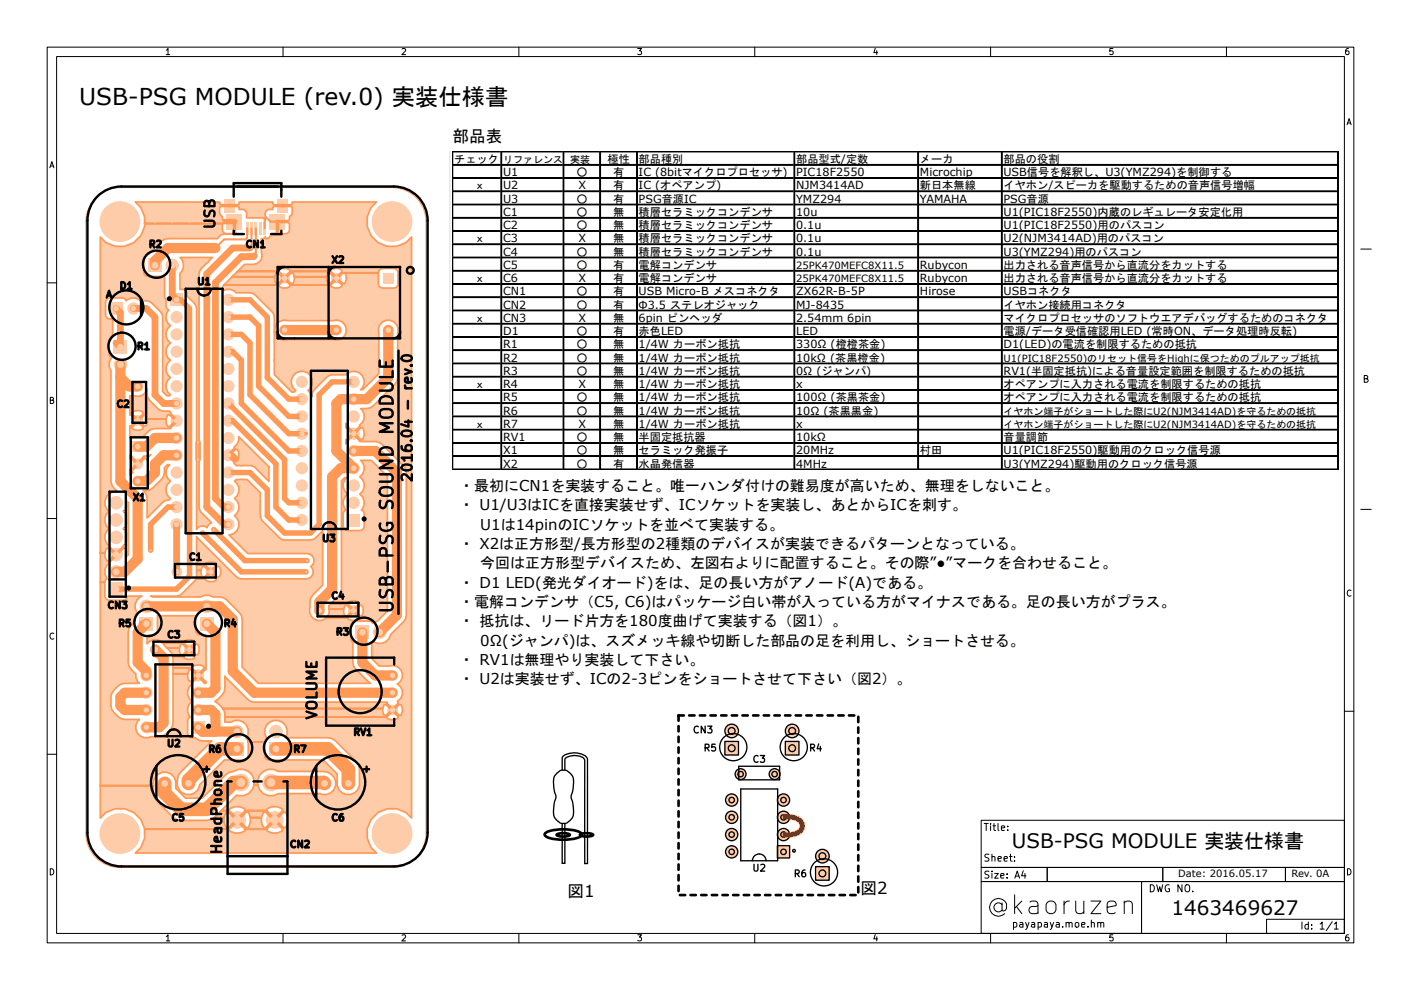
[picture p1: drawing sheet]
<svg xmlns="http://www.w3.org/2000/svg" width="297mm" height="210mm" viewBox="0 0 297 210" stroke-linecap="round" stroke-linejoin="round" font-family="sans-serif">
<defs><g id="words">
<text font-size="4.9" x="16.8" y="22.3">USB-PSG MODULE (rev.0) 実装仕様書</text>
<g font-size="4.2">
<text x="214.5" y="180">USB-PSG MODULE 実装仕様書</text>
<text x="248.4" y="194.1">1463469627</text>
</g>
<g font-size="3.5">
<text x="96" y="30.1">部品表</text>
<text x="120.3" y="190.3">図1</text>
<text x="182.4" y="189.6">図2</text>
</g>
<g font-size="3.2">
<text x="97.4" y="104.2">・最初にCN1を実装すること。唯一ハンダ付けの難易度が高いため、無理をしないこと。</text>
<text x="97.4" y="108.3">・ U1/U3はICを直接実装せず、ICソケットを実装し、あとからICを刺す。</text>
<text x="101.8" y="112.4">U1は14pinのICソケットを並べて実装する。</text>
<text x="97.4" y="116.5">・ X2は正方形型/長方形型の2種類のデバイスが実装できるパターンとなっている。</text>
<text x="97.4" y="124.7">・ D1 LED(発光ダイオード)をは、足の長い方がアノード(A)である。</text>
<text x="101.8" y="120.6">今回は正方形型デバイスため、左図右よりに配置すること。その際”●”マークを合わせること。</text>
<text x="97.4" y="128.8">・電解コンデンサ（C5, C6)はパッケージ白い帯が入っている方がマイナスである。足の長い方がプラス。</text>
<text x="97.4" y="132.8">・ 抵抗は、リード片方を180度曲げて実装する（図1）。</text>
<text x="101.8" y="136.9">0Ω(ジャンパ)は、スズメッキ線や切断した部品の足を利用し、ショートさせる。</text>
<text x="97.4" y="141">・ RV1は無理やり実装して下さい。</text>
<text x="97.4" y="145.1">・ U2は実装せず、ICの2-3ピンをショートさせて下さい（図2）。</text>
</g>
<g font-size="2.4">
<text x="96.3" y="34.6">チェック</text>
<text x="128.8" y="34.6">極性</text>
<text x="135.4" y="34.6">部品種別</text>
<text x="168.8" y="34.6">部品型式/定数</text>
<text x="195" y="34.6">メーカ</text>
<text x="212.7" y="34.6">部品の役割</text>
<text x="100.5" y="40.2">ｘ</text>
<text x="106.7" y="40.2">U2</text>
<text x="106.7" y="37.4">U1</text>
<text x="122.2" y="37.4">○</text>
<text x="122.6" y="40.2">X</text>
<text x="130" y="40.2">有</text>
<text x="130" y="37.4">有</text>
<text x="135.4" y="37.4">IC (8bitマイクロプロセッサ)</text>
<text x="135.4" y="40.2">IC (オペアンプ)</text>
<text x="168.8" y="37.4">PIC18F2550</text>
<text x="168.8" y="40.2">NJM3414AD</text>
<text x="195" y="37.4">Microchip</text>
<text x="195" y="40.2">新日本無線</text>
<text x="212.7" y="37.4">USB信号を解釈し、U3(YMZ294)を制御する</text>
<text x="212.7" y="40.2">イヤホン/スピーカを駆動するための音声信号増幅</text>
<text x="106.7" y="43">U3</text>
<text x="106.7" y="45.8">C1</text>
<text x="122.2" y="43">○</text>
<text x="122.2" y="45.8">○</text>
<text x="130" y="43">有</text>
<text x="130" y="45.8">無</text>
<text x="135.4" y="43">PSG音源IC</text>
<text x="135.4" y="45.8">積層セラミックコンデンサ</text>
<text x="168.8" y="43">YMZ294</text>
<text x="168.8" y="45.8">10u</text>
<text x="195" y="43">YAMAHA</text>
<text x="212.7" y="43">PSG音源</text>
<text x="212.7" y="45.8">U1(PIC18F2550)内蔵のレギュレータ安定化用</text>
<text x="100.5" y="51.4">ｘ</text>
<text x="106.7" y="51.4">C3</text>
<text x="106.7" y="48.6">C2</text>
<text x="122.2" y="48.6">○</text>
<text x="122.6" y="51.4">X</text>
<text x="130" y="51.4">無</text>
<text x="130" y="48.6">無</text>
<text x="135.4" y="51.4">積層セラミックコンデンサ</text>
<text x="135.4" y="48.6">積層セラミックコンデンサ</text>
<text x="168.8" y="48.6">0.1u</text>
<text x="168.8" y="51.4">0.1u</text>
<text x="212.7" y="48.6">U1(PIC18F2550)用のパスコン</text>
<text x="212.7" y="51.4">U2(NJM3414AD)用のパスコン</text>
<text x="100.5" y="59.9">ｘ</text>
<text x="106.7" y="59.9">C6</text>
<text x="106.7" y="57">C5</text>
<text x="106.7" y="54.2">C4</text>
<text x="122.2" y="54.2">○</text>
<text x="122.2" y="57">○</text>
<text x="122.6" y="59.9">X</text>
<text x="130" y="59.9">有</text>
<text x="130" y="54.2">無</text>
<text x="130" y="57">有</text>
<text x="135.4" y="59.9">電解コンデンサ</text>
<text x="135.4" y="54.2">積層セラミックコンデンサ</text>
<text x="135.4" y="57">電解コンデンサ</text>
<text x="168.8" y="54.2">0.1u</text>
<text x="195" y="57">Rubycon</text>
<text x="195" y="59.9">Rubycon</text>
<text x="212.7" y="57">出力される音声信号から直流分をカットする</text>
<text x="212.7" y="59.9">出力される音声信号から直流分をカットする</text>
<text x="212.7" y="54.2">U3(YMZ294)用のパスコン</text>
<text x="106.7" y="65.5">CN2</text>
<text x="106.7" y="62.7">CN1</text>
<text x="122.2" y="65.5">○</text>
<text x="122.2" y="62.7">○</text>
<text x="130" y="65.5">有</text>
<text x="130" y="62.7">有</text>
<text x="135.4" y="65.5">Φ3.5 ステレオジャック</text>
<text x="135.4" y="62.7">USB Micro-B メスコネクタ</text>
<text x="168.8" y="62.7">ZX62R-B-5P</text>
<text x="168.8" y="65.5">MJ-8435</text>
<text x="195" y="62.7">Hirose</text>
<text x="212.7" y="62.7">USBコネクタ</text>
<text x="212.7" y="65.5">イヤホン接続用コネクタ</text>
<text x="100.5" y="68.3">ｘ</text>
<text x="106.7" y="68.3">CN3</text>
<text x="106.7" y="71.1">D1</text>
<text x="122.2" y="71.1">○</text>
<text x="122.6" y="68.3">X</text>
<text x="130" y="71.1">有</text>
<text x="130" y="68.3">無</text>
<text x="135.4" y="68.3">6pin ピンヘッダ</text>
<text x="135.4" y="71.1">赤色LED</text>
<text x="168.8" y="71.1">LED</text>
<text x="168.8" y="68.3">2.54mm 6pin</text>
<text x="212.7" y="71.1">電源/データ受信確認用LED (常時ON、データ処理時反転)</text>
<text x="212.7" y="68.3">マイクロプロセッサのソフトウエアデバッグするためのコネクタ</text>
<text x="106.7" y="73.9">R1</text>
<text x="106.7" y="76.7">R2</text>
<text x="122.2" y="73.9">○</text>
<text x="122.2" y="76.7">○</text>
<text x="130" y="73.9">無</text>
<text x="130" y="76.7">無</text>
<text x="135.4" y="73.9">1/4W カーボン抵抗</text>
<text x="135.4" y="76.7">1/4W カーボン抵抗</text>
<text x="168.8" y="73.9">330Ω (橙橙茶金)</text>
<text x="168.8" y="76.7">10kΩ (茶黒橙金)</text>
<text x="212.7" y="73.9">D1(LED)の電流を制限するための抵抗</text>
<text x="100.5" y="82.3">ｘ</text>
<text x="106.7" y="82.3">R4</text>
<text x="106.7" y="79.5">R3</text>
<text x="122.2" y="79.5">○</text>
<text x="122.6" y="82.3">X</text>
<text x="130" y="79.5">無</text>
<text x="130" y="82.3">無</text>
<text x="135.4" y="82.3">1/4W カーボン抵抗</text>
<text x="135.4" y="79.5">1/4W カーボン抵抗</text>
<text x="168.8" y="79.5">0Ω (ジャンパ)</text>
<text x="168.8" y="82.3">x</text>
<text x="212.7" y="79.5">RV1(半固定抵抗)による音量設定範囲を制限するための抵抗</text>
<text x="212.7" y="82.3">オペアンプに入力される電流を制限するための抵抗</text>
<text x="106.7" y="85.1">R5</text>
<text x="106.7" y="87.9">R6</text>
<text x="122.2" y="85.1">○</text>
<text x="122.2" y="87.9">○</text>
<text x="130" y="85.1">無</text>
<text x="130" y="87.9">無</text>
<text x="135.4" y="85.1">1/4W カーボン抵抗</text>
<text x="135.4" y="87.9">1/4W カーボン抵抗</text>
<text x="168.8" y="85.1">100Ω (茶黒茶金)</text>
<text x="168.8" y="87.9">10Ω (茶黒黒金)</text>
<text x="212.7" y="85.1">オペアンプに入力される電流を制限するための抵抗</text>
<text x="100.5" y="90.8">ｘ</text>
<text x="106.7" y="90.8">R7</text>
<text x="106.7" y="93.6">RV1</text>
<text x="122.2" y="93.6">○</text>
<text x="122.6" y="90.8">X</text>
<text x="130" y="93.6">無</text>
<text x="130" y="90.8">無</text>
<text x="135.4" y="90.8">1/4W カーボン抵抗</text>
<text x="135.4" y="93.6">半固定抵抗器</text>
<text x="168.8" y="93.6">10kΩ</text>
<text x="168.8" y="90.8">x</text>
<text x="212.7" y="93.6">音量調節</text>
<text x="106.7" y="96.4">X1</text>
<text x="106.7" y="99.2">X2</text>
<text x="122.2" y="96.4">○</text>
<text x="122.2" y="99.2">○</text>
<text x="130" y="96.4">無</text>
<text x="130" y="99.2">有</text>
<text x="135.4" y="96.4">セラミック発振子</text>
<text x="135.4" y="99.2">水晶発信器</text>
<text x="168.8" y="99.2">4MHz</text>
<text x="168.8" y="96.4">20MHz</text>
<text x="195" y="96.4">村田</text>
<text x="212.7" y="96.4">U1(PIC18F2550)駆動用のクロック信号源</text>
<text x="212.7" y="99.2">U3(YMZ294)駆動用のクロック信号源</text>
</g>
<g font-size="2.1">
<text x="106.7" y="34.6">リファレンス</text>
<text x="120.8" y="34.6">実装</text>
<text x="168.8" y="57">25PK470MEFC8X11.5</text>
<text x="168.8" y="59.9">25PK470MEFC8X11.5</text>
<text x="212.7" y="76.7">U1(PIC18F2550)のリセット信号をHighに保つためのプルアップ抵抗</text>
<text x="212.7" y="87.9">イヤホン端子がショートした際にU2(NJM3414AD)を守るための抵抗</text>
<text x="212.7" y="90.8">イヤホン端子がショートした際にU2(NJM3414AD)を守るための抵抗</text>
<text x="249.8" y="186">Date: 2016.05.17</text>
<text x="273.8" y="186">Rev. 0A</text>
</g>
</g></defs>
<g fill="none" stroke="#000" stroke-width=".21">
<path d="M10 10h277v190h-277zM12 12h273v186h-273zM35.2 10.7l.4-.4v1.3M35.2 11.6h.8M60 10v2M85.2 10.4l.5-.1 .3 .4-.8 .9h.8M110 10v2M135.2 10.3h.8l-.4 .5 .3 .1v.6l-.2 .1-.5-.1M160 10v2M185.6 10.2l-.4 1h.9M185.9 10.7v.9M210 10v2"/>
<path d="M235.9 10.3h-.6l-.1 .6 .7-.1v.7l-.2 .1-.5-.1M260 10v2M285.9 10.3h-.4l-.2 .3-.1 .7 .3 .3 .4-.1v-.7h-.4l-.3 .2M10.6 35.6l.4-1.3 .4 1.3M10.7 35.2h.6M285.6 26.5l.4-1.3 .4 1.3M285.7 26.1h.6M10 60h2M10.7 84.9l.5-.1 .1-.4-.6-.1v1.3h.5l.2-.4-.3-.3M10 110h2M11.4 134.4a.58 .58 0 0 0-.8 .5 .58 .58 0 0 0 .8 .6M286.4 125.3a.58 .58 0 0 0-.8 .5 .58 .58 0 0 0 .8 .5"/>
<path d="M10 160h2M285 150.9h2M208 174h77v10h-77zM208.6 174.7h.9M209.1 174.7v1.5M210 174.7v.1M210 175.2v1M210.5 175.2h.6M210.7 174.7v1.3l.4 .2M211.6 174.7v1.3l.2 .2M212.3 175.7l.7-.2-.1-.3h-.4l-.2 .2 .1 .7h.5M213.6 176v.2"/>
<path d="M213.6 175.2v.2M10.7 184.3a.66 .66 0 0 1 .7 .6 .66 .66 0 0 1-.7 .7zM35.2 198.7l.4-.4v1.3M35.2 199.6h.8M60 198v2M85.2 198.4l.5-.1 .3 .4-.8 .9h.8M110 198v2M135.2 198.3h.8l-.4 .5 .3 .1v.6l-.2 .1-.5-.1M160 198v2M185.6 198.2l-.4 1h.9M185.9 198.7v.9M208 187h34v11h-34z"/>
<path d="M208 184h14v3h-14zM209.6 184.9l-.5-.1-.3 .3 .1 .3 .7 .3v.4l-.2 .2-.6-.1M209.6 181.3l-.5-.1-.3 .3 .1 .3 .7 .3v.4l-.2 .2-.6-.1M210 198v2M210.3 184.8v.1M210.3 181.8l.2-.1 .4 .1v.9M210.3 181.2v1.5M210.3 185.3v1M210.9 185.3h.7l-.7 1h.7M211.6 182.2l.7-.2-.1-.2-.4-.1-.2 .2v.7h.6M212.1 185.8l.8-.2-.1-.2-.4-.1-.3 .2 .1 .7h.6M212.4 191.9a.96 .96 0 0 0-1.4-.1 .96 .96 0 0 0 0 1.4 .96 .96 0 0 0 1.4-.2"/>
<path d="M212.4 191.5v1.5l.4 .2 .4-.2 .2-.3a1.83 1.83 0 0 0-2.1-2.1 1.83 1.83 0 0 0-1.3 2.6 1.89 1.89 0 0 0 3 .6M212.9 182.2l.7-.2-.1-.2-.4-.1-.2 .2v.7h.6M213.5 186.1v.2M213.5 185.4v.1M214 181.7h.6M214.2 181.2v1.3l.4 .2M214.9 195.8l.4-.1 .3 .3-.2 .6h-.5M214.9 195.7v1.5M215.1 182.5v.2M215.1 181.8v.1M215.1 189.8v4M215.1 186.3l.5-1.5 .5 1.5"/>
<path d="M215.3 185.9h.7M215.5 192.3l1.1 1.5M216.2 195.8h.6l.1 .9M216.6 191.1l-1.5 1.6M216.9 196l-.5 .1-.3 .2 .3 .4 .5-.1M216.9 184.7l-.3 1.1h.9M217.3 185.3v1M217.4 195.7l.4 1M218.1 195.7l-.5 1.3-.2 .2M218.3 191.3l.4-.2h.8l.4 .2 .1 .4v2.1M218.7 195.8h.6l.1 .9M219.4 196l-.5 .1-.3 .2 .3 .4 .5-.1"/>
<path d="M220 192.1l-.3 .2h-1a.79 .79 0 0 0-.6 .7 .79 .79 0 0 0 .6 .8h1l.3-.2M220.1 195.8l.4-.1 .3 .3-.2 .6h-.5M220.1 195.7v1.5M221.4 195.8h.6l.1 .9M222 184h24.5v3h-24.5zM222.1 196l-.5 .1-.2 .2 .2 .4 .5-.1M222.1 191.3a1.09 1.09 0 0 1 1.8 .6v1.1a1.09 1.09 0 0 1-1.1 .8 1.09 1.09 0 0 1-1-.8v-1.1zM222.6 195.7l.4 1M223.4 195.7l-.5 1.3-.3 .2M223.9 195.8h.6l.1 .9M224.6 196l-.5 .1-.2 .2 .2 .4 .5-.1M225.3 196.5v.2"/>
<path d="M225.6 191.1v2.7M226 195.8l.2-.1 .4 .1v.9M226 195.7v1M226.6 195.9l.3-.2 .3 .1 .1 .9M226.7 191.1a1.02 1.02 0 0 0-1.1 .8M228 195.8l.2-.1 .4 .1 .1 .6-.1 .2-.4 .1-.2-.2zM228 191.1v2.1l.2 .4a1.08 1.08 0 0 0 1.6-.2M229.3 196.2l.7-.2-.1-.2-.4-.1-.2 .2 .1 .7h.5M229.8 191.1v2.7M230.6 196.5v.2M231.3 191.1h2.1l-2.1 2.7h2.1M231.4 195.8l.2-.1 .3 .1 .1 .9"/>
<path d="M231.4 195.2v1.5M232.7 195.8l.2-.1 .4 .1 .1 .9M232.7 195.7v1M233.4 195.9l.2-.2 .3 .1 .1 .9M234.7 192.5l1.9-.4-.2-.8-.4-.2h-.7l-.4 .2-.2 .4v1.5l.2 .4 .4 .2h.7l.4-.2M235.9 198.3h-.6l-.1 .6 .2-.1 .5 .1v.6l-.2 .1-.5-.1M238.3 191.5a.99 .99 0 0 1 1.7 .2v2.1M238.3 191.1v2.7M242 187h43v11h-43zM243.9 187.7a.76 .76 0 0 1 .8 .7 .76 .76 0 0 1-.8 .8zM245.2 187.7l.4 1.5 .3-1.1 .2 1.1 .4-1.5M246.5 184h26v3h-26z"/>
<path d="M247.9 187.7a.7 .7 0 0 0-.9 .7 .7 .7 0 0 0 .9 .7v-.6h-.3M250.6 187.7v1.5l-.9-1.5v1.5M251.3 187.9l.3-.2a.5 .5 0 0 1 .6 .5v.5a.5 .5 0 0 1-.3 .5 .5 .5 0 0 1-.6-.2zM252.9 189v.2M260 198v2M268.5 195h16.5v3h-16.5zM272.5 184h12.5v3h-12.5zM276 195.6v1.5M277.4 196.2l-.5-.1-.3 .3 .2 .6h.6M277.4 195.6v1.5M278.1 196.9v.2M278.1 196.2v.1"/>
<path d="M279.9 196l.4-.4v1.5M279.9 197.1h.8M282.4 195.5l-1.3 1.9M282.9 196l.4-.4v1.5M282.9 197.1h.8M285.7 184.3a.66 .66 0 0 1 .7 .6 .66 .66 0 0 1-.7 .7zM285.9 198.3l-.4 .1-.2 .2-.1 .7 .3 .3 .4-.1v-.6l-.4-.1-.3 .2"/>
</g>
<path d="M20.3 41.9a7.2 7.2 0 0 1 5.1-2.1h57.7a7.2 7.2 0 0 1 7.2 7.2v129.8a7.2 7.2 0 0 1-7.2 7.2h-57.7a7.2 7.2 0 0 1-7.2-7.2v-129.8a7.2 7.2 0 0 1 2.1-5.1z" fill="none" stroke="#f95" stroke-width=".22"/>
<g fill="#fca">
<path d="M36.1 62.3h2.6v2.6h-2.6z" fill-rule="evenodd"/>
<path d="M23.3 64.1h2.6v2.6h-2.6z" fill-rule="evenodd"/>
<path d="M28 93.6h2.3v2.3h-2.3z" fill-rule="evenodd"/>
<path d="M52.1 47.1h.6v2.6h-.6z" fill-rule="evenodd"/>
<path d="M53 47.1h.6v2.6h-.6z" fill-rule="evenodd"/>
<path d="M54 47.1h.5v2.6h-.5z" fill-rule="evenodd"/>
<path d="M54.9 47.1h.6v2.6h-.6z" fill-rule="evenodd"/>
<path d="M55.8 47.1h.6v2.6h-.6z" fill-rule="evenodd"/>
<path d="M57.1 45.3h3.4v3.4h-3.4z" fill-rule="evenodd"/>
<path d="M48 45.3h3.4v3.4h-3.4z" fill-rule="evenodd"/>
<path d="M58.7 42.2h2.3v2.9h-2.3z" fill-rule="evenodd"/>
<path d="M47.5 42.2h2.3v2.9h-2.3z" fill-rule="evenodd"/>
<path d="M23.2 123.5h2.8v2.9h-2.8z" fill-rule="evenodd"/>
<path d="M24.1 72.2h2.9v2.9h-2.9z" fill-rule="evenodd"/>
<path d="M31.4 54.8h2.9v2.9h-2.9z" fill-rule="evenodd"/>
<path d="M75.4 132.7h2.9v2.9h-2.9z" fill-rule="evenodd"/>
<path d="M42.4 130.9h2.9v2.8h-2.9z" fill-rule="evenodd"/>
<path d="M29.6 130.9h2.9v2.8h-2.9z" fill-rule="evenodd"/>
<path d="M48.8 157.4h2.9v2.9h-2.9z" fill-rule="evenodd"/>
<path d="M57.1 157.4h2.8v2.9h-2.8z" fill-rule="evenodd"/>
<path d="M40.7 153h2.6v2.6h-2.6z" fill-rule="evenodd"/>
<path d="M73.7 109h2.6v2.6h-2.6z" fill-rule="evenodd"/>
<path d="M81.2 57.9h2.3v2.3h-2.3z" fill-rule="evenodd"/>
</g>
<g fill="#fca">
<circle cx="37.4" cy="67.3" r="1.3"/>
<circle cx="37.4" cy="70.9" r="1.3"/>
<circle cx="37.4" cy="74.6" r="1.3"/>
<circle cx="37.4" cy="78.3" r="1.3"/>
<circle cx="37.4" cy="81.9" r="1.3"/>
<circle cx="37.4" cy="85.6" r="1.3"/>
<circle cx="37.4" cy="89.2" r="1.3"/>
<circle cx="37.4" cy="92.9" r="1.3"/>
<circle cx="37.4" cy="96.6" r="1.3"/>
<circle cx="37.4" cy="100.2" r="1.3"/>
<circle cx="37.4" cy="103.9" r="1.3"/>
<circle cx="37.4" cy="107.6" r="1.3"/>
<circle cx="37.4" cy="111.2" r="1.3"/>
<circle cx="48.4" cy="111.2" r="1.3"/>
<circle cx="48.4" cy="107.6" r="1.3"/>
<circle cx="48.4" cy="103.9" r="1.3"/>
<circle cx="48.4" cy="100.2" r="1.3"/>
<circle cx="48.4" cy="96.6" r="1.3"/>
<circle cx="48.4" cy="92.9" r="1.3"/>
<circle cx="48.4" cy="89.2" r="1.3"/>
<circle cx="48.4" cy="85.6" r="1.3"/>
<circle cx="48.4" cy="81.9" r="1.3"/>
<circle cx="48.4" cy="78.3" r="1.3"/>
<circle cx="48.4" cy="74.6" r="1.3"/>
<circle cx="48.4" cy="70.9" r="1.3"/>
<circle cx="48.4" cy="67.3" r="1.3"/>
<circle cx="48.4" cy="63.6" r="1.3"/>
<circle cx="28.3" cy="65.4" r="1.3"/>
<circle cx="29.2" cy="98.4" r="1.15"/>
<circle cx="29.2" cy="102.1" r="1.15"/>
<circle cx="37.5" cy="121.3" r="1.15"/>
<circle cx="44.7" cy="121.3" r="1.15"/>
<circle cx="29.2" cy="82" r="1.15"/>
<circle cx="29.2" cy="89.2" r="1.15"/>
<circle cx="32.9" cy="137.8" r="1.15"/>
<circle cx="40.1" cy="137.8" r="1.15"/>
<circle cx="67.7" cy="129.5" r="1.15"/>
<circle cx="74.9" cy="129.5" r="1.15"/>
<circle cx="40" cy="166.2" r="1.44"/>
<circle cx="34.9" cy="166.2" r="1.44"/>
<circle cx="73.8" cy="166.2" r="1.44"/>
<circle cx="68.8" cy="166.2" r="1.44"/>
<circle cx="58.2" cy="173.9" r="1.88"/>
<circle cx="50.3" cy="173.9" r="1.88"/>
<circle cx="57.4" cy="166" r="1.88"/>
<circle cx="51.1" cy="166" r="1.88"/>
<circle cx="24.6" cy="121.3" r="1.44"/>
<circle cx="24.6" cy="117.6" r="1.44"/>
<circle cx="24.6" cy="114" r="1.44"/>
<circle cx="24.6" cy="110.3" r="1.44"/>
<circle cx="24.6" cy="106.7" r="1.44"/>
<circle cx="25.5" cy="77.3" r="1.44"/>
<circle cx="36.5" cy="56.3" r="1.44"/>
<circle cx="80.5" cy="134.1" r="1.44"/>
<circle cx="43.8" cy="128.6" r="1.44"/>
<circle cx="31" cy="128.6" r="1.44"/>
<circle cx="50.3" cy="155.2" r="1.44"/>
<circle cx="58.5" cy="155.2" r="1.44"/>
<circle cx="83.2" cy="150.6" r="1.15"/>
<circle cx="83.2" cy="146.9" r="1.15"/>
<circle cx="83.2" cy="143.3" r="1.15"/>
<circle cx="42" cy="150.6" r="1.3"/>
<circle cx="42" cy="146.9" r="1.3"/>
<circle cx="42" cy="143.3" r="1.3"/>
<circle cx="31" cy="143.3" r="1.3"/>
<circle cx="31" cy="146.9" r="1.3"/>
<circle cx="31" cy="150.6" r="1.3"/>
<circle cx="31" cy="154.3" r="1.3"/>
<circle cx="75" cy="106.7" r="1.3"/>
<circle cx="75" cy="103" r="1.3"/>
<circle cx="75" cy="99.3" r="1.3"/>
<circle cx="75" cy="95.7" r="1.3"/>
<circle cx="75" cy="92" r="1.3"/>
<circle cx="75" cy="88.3" r="1.3"/>
<circle cx="75" cy="84.7" r="1.3"/>
<circle cx="75" cy="81" r="1.3"/>
<circle cx="64" cy="81" r="1.3"/>
<circle cx="64" cy="84.7" r="1.3"/>
<circle cx="64" cy="88.3" r="1.3"/>
<circle cx="64" cy="92" r="1.3"/>
<circle cx="64" cy="95.7" r="1.3"/>
<circle cx="64" cy="99.3" r="1.3"/>
<circle cx="64" cy="103" r="1.3"/>
<circle cx="64" cy="106.7" r="1.3"/>
<circle cx="64" cy="110.3" r="1.3"/>
<circle cx="82.3" cy="70" r="1.15"/>
<circle cx="71.3" cy="70" r="1.15"/>
<circle cx="71.3" cy="59" r="1.15"/>
<circle cx="60.3" cy="70" r="1.15"/>
<circle cx="60.3" cy="59" r="1.15"/>
<circle cx="25.4" cy="47" r="4.3"/>
<circle cx="83.1" cy="47" r="4.3"/>
<circle cx="25.4" cy="176.8" r="4.3"/>
<circle cx="83.1" cy="176.8" r="4.3"/>
<circle cx="40.2" cy="58.1" r=".43"/>
<circle cx="40.2" cy="55.4" r=".43"/>
<circle cx="43.8" cy="55.4" r=".43"/>
<circle cx="42" cy="97.5" r=".43"/>
<circle cx="42" cy="93.8" r=".43"/>
<circle cx="32.9" cy="160.7" r=".43"/>
<circle cx="25.5" cy="168" r=".43"/>
<circle cx="25.5" cy="164.3" r=".43"/>
<circle cx="25.5" cy="160.7" r=".43"/>
<circle cx="25.5" cy="157" r=".43"/>
<circle cx="29.2" cy="157" r=".43"/>
<circle cx="29.2" cy="160.7" r=".43"/>
<circle cx="29.2" cy="164.3" r=".43"/>
<circle cx="29.2" cy="168" r=".43"/>
<circle cx="29.2" cy="171.7" r=".43"/>
<circle cx="43.8" cy="179" r=".43"/>
<circle cx="40.2" cy="179" r=".43"/>
<circle cx="36.5" cy="179" r=".43"/>
<circle cx="32.9" cy="179" r=".43"/>
<circle cx="32.9" cy="175.3" r=".43"/>
<circle cx="36.5" cy="175.3" r=".43"/>
<circle cx="40.2" cy="175.3" r=".43"/>
<circle cx="43.8" cy="175.3" r=".43"/>
<circle cx="76.8" cy="171.7" r=".43"/>
<circle cx="73.1" cy="171.7" r=".43"/>
<circle cx="69.5" cy="171.7" r=".43"/>
<circle cx="65.8" cy="171.7" r=".43"/>
<circle cx="65.8" cy="175.3" r=".43"/>
<circle cx="69.5" cy="175.3" r=".43"/>
<circle cx="73.1" cy="175.3" r=".43"/>
<circle cx="73.1" cy="179" r=".43"/>
<circle cx="69.5" cy="179" r=".43"/>
<circle cx="65.8" cy="179" r=".43"/>
<circle cx="80.5" cy="168" r=".43"/>
<circle cx="84.1" cy="168" r=".43"/>
<circle cx="84.1" cy="164.3" r=".43"/>
<circle cx="80.5" cy="164.3" r=".43"/>
<circle cx="76.8" cy="160.7" r=".43"/>
<circle cx="80.5" cy="160.7" r=".43"/>
<circle cx="84.1" cy="160.7" r=".43"/>
<circle cx="84.1" cy="157" r=".43"/>
<circle cx="80.5" cy="157" r=".43"/>
<circle cx="76.8" cy="157" r=".43"/>
<circle cx="73.1" cy="157" r=".43"/>
<circle cx="73.1" cy="153.4" r=".43"/>
<circle cx="76.8" cy="153.4" r=".43"/>
<circle cx="80.5" cy="153.4" r=".43"/>
<circle cx="80.5" cy="149.7" r=".43"/>
<circle cx="76.8" cy="149.7" r=".43"/>
<circle cx="73.1" cy="149.7" r=".43"/>
<circle cx="69.5" cy="149.7" r=".43"/>
<circle cx="65.8" cy="149.7" r=".43"/>
<circle cx="65.8" cy="153.4" r=".43"/>
<circle cx="69.5" cy="153.4" r=".43"/>
<circle cx="62.2" cy="153.4" r=".43"/>
<circle cx="32.9" cy="105.7" r=".43"/>
<circle cx="54.8" cy="105.7" r=".43"/>
<circle cx="54.8" cy="109.4" r=".43"/>
<circle cx="54.8" cy="113.1" r=".43"/>
<circle cx="51.2" cy="113.1" r=".43"/>
<circle cx="51.2" cy="109.4" r=".43"/>
<circle cx="51.2" cy="105.7" r=".43"/>
<circle cx="51.2" cy="102.1" r=".43"/>
<circle cx="80.5" cy="124.1" r=".43"/>
<circle cx="80.5" cy="127.7" r=".43"/>
<circle cx="51.2" cy="124.1" r=".43"/>
<circle cx="58.5" cy="124.1" r=".43"/>
<circle cx="54.8" cy="124.1" r=".43"/>
<circle cx="73.1" cy="135" r=".43"/>
<circle cx="69.5" cy="135" r=".43"/>
<circle cx="65.8" cy="135" r=".43"/>
<circle cx="62.2" cy="135" r=".43"/>
<circle cx="58.5" cy="135" r=".43"/>
<circle cx="54.8" cy="135" r=".43"/>
<circle cx="54.8" cy="138.7" r=".43"/>
<circle cx="58.5" cy="138.7" r=".43"/>
<circle cx="62.2" cy="138.7" r=".43"/>
<circle cx="65.8" cy="138.7" r=".43"/>
<circle cx="69.5" cy="138.7" r=".43"/>
<circle cx="73.1" cy="138.7" r=".43"/>
<circle cx="73.1" cy="142.4" r=".43"/>
<circle cx="69.5" cy="142.4" r=".43"/>
<circle cx="65.8" cy="142.4" r=".43"/>
<circle cx="62.2" cy="142.4" r=".43"/>
<circle cx="58.5" cy="142.4" r=".43"/>
<circle cx="54.8" cy="142.4" r=".43"/>
<circle cx="32.9" cy="87.4" r=".43"/>
<circle cx="84.1" cy="94.7" r=".43"/>
<circle cx="84.1" cy="91.1" r=".43"/>
<circle cx="84.1" cy="83.8" r=".43"/>
<circle cx="84.1" cy="87.4" r=".43"/>
<circle cx="80.5" cy="87.4" r=".43"/>
<circle cx="80.5" cy="91.1" r=".43"/>
<circle cx="58.5" cy="76.4" r=".43"/>
<circle cx="62.2" cy="76.4" r=".43"/>
<circle cx="65.8" cy="76.4" r=".43"/>
<circle cx="65.8" cy="72.8" r=".43"/>
<circle cx="51.2" cy="98.4" r=".43"/>
<circle cx="54.8" cy="98.4" r=".43"/>
<circle cx="51.2" cy="94.7" r=".43"/>
<circle cx="43.8" cy="47.1" r=".43"/>
<circle cx="40.2" cy="47.1" r=".43"/>
<circle cx="36.5" cy="47.1" r=".43"/>
<circle cx="32.9" cy="47.1" r=".43"/>
<circle cx="25.5" cy="54.4" r=".43"/>
<circle cx="25.5" cy="58.1" r=".43"/>
<circle cx="25.5" cy="61.8" r=".43"/>
<circle cx="29.2" cy="61.8" r=".43"/>
<circle cx="29.2" cy="58.1" r=".43"/>
<circle cx="29.2" cy="54.4" r=".43"/>
<circle cx="65.8" cy="61.8" r=".43"/>
<circle cx="76.8" cy="61.8" r=".43"/>
<circle cx="76.8" cy="65.4" r=".43"/>
<circle cx="73.1" cy="65.4" r=".43"/>
<circle cx="69.5" cy="65.4" r=".43"/>
<circle cx="65.8" cy="65.4" r=".43"/>
<circle cx="62.2" cy="65.4" r=".43"/>
<circle cx="76.8" cy="47.1" r=".43"/>
<circle cx="73.1" cy="47.1" r=".43"/>
<circle cx="69.5" cy="47.1" r=".43"/>
<circle cx="65.8" cy="47.1" r=".43"/>
<circle cx="62.2" cy="50.8" r=".43"/>
<circle cx="65.8" cy="50.8" r=".43"/>
<circle cx="69.5" cy="50.8" r=".43"/>
<circle cx="73.1" cy="50.8" r=".43"/>
<circle cx="76.8" cy="50.8" r=".43"/>
<circle cx="76.8" cy="54.4" r=".43"/>
<circle cx="73.1" cy="54.4" r=".43"/>
<circle cx="69.5" cy="54.4" r=".43"/>
<circle cx="65.8" cy="54.4" r=".43"/>
<circle cx="62.2" cy="54.4" r=".43"/>
<circle cx="65.1" cy="118.9" r=".43"/>
<circle cx="45.3" cy="112.3" r=".43"/>
<circle cx="64.9" cy="121.3" r=".43"/>
<circle cx="42.9" cy="113.1" r=".43"/>
<circle cx="31.9" cy="116.7" r=".43"/>
</g>
<path d="M36.5 56.3v6.4l.9 .9M53 52.6h-3.7l-5.5 5.5v49.5l3.7 3.6h.9M53.9 54.3l-.2 .1h-2.5l-5.5 5.5v45.8l1.8 1.9h.9M24.6 65.4l.9 1v7.3l-.9-.9M28.3 65.4h2.7l1.8 1.9v16.5l1.9 1.8h2.7M36.5 96.6h.9M37.4 111.2l.1 10.1M30.1 132.3h.9M32.9 137.8v1M42 154.3l.9 .9M34.9 166.2v1.1M68.6 166l.2 .2" fill="none" stroke="#f95" stroke-width="1.4"/>
<g fill="none" stroke="#f95" stroke-width="1.2">
<path d="M25.5 58.1v3.7M29.2 58.1v3.7M32.8 47.1v3.7l-3.6 3.6M36.5 47.1h3.7M40.2 55.4h3.6M49.7 47h-5.7l-.2 .1M62.2 50.8h3.6M62.2 54.4h3.6M65.8 47.1h3.7M69.5 50.8h3.6M69.5 54.4h3.6M73.1 47.1h3.7"/>
<path d="M76.8 50.8v3.6M37.4 63.6h.9l1.9 1.8v56.8l-2.8 2.8h-12.8M48.4 67.3h4.6l1.8 1.8v12.8l6.4 6.4h2.8M48.4 74.6h.9l1.9 1.8v9.2l10 10.1h2.8M48.4 63.6h4.6l3.7 3.7v12.8l4.5 4.6h2.8M48.4 70.9h2.8l1.8 1.9v11l8.2 8.2h2.8M58.5 76.4h3.7M62.2 65.4h3.6M65.8 72.8v3.6M69.5 65.4h3.6M76.8 61.8v3.6M42 93.8v3.7"/>
<path d="M48.4 96.6h.9l1.9 1.8M48.4 89.2h.9l9.2 9.2v9.2l2.7 2.7h2.8M48.4 85.6l11.9 11.9v8.2l.9 1h2.8M51.2 94.7l3.6 3.7M75 81h-4.6l-2.7 2.8v27.4l-1.9 1.9h-5.5l-3.6-3.7v-5.5l-3.7-3.7h-4.6M80.5 87.4v3.7M84.1 83.8v3.6M84.1 91.1v3.6M37.4 107.6h-1.8l-3.7 3.6v5.5M42.9 113.1l8.3 8.2h13.7M45.3 112.3l6.6 6.6h13.2M51.2 102.1v3.6"/>
<path d="M51.2 109.4v3.7M54.8 109.4v3.7M37.4 121.2l.1 .1M51.2 124.1h7.3M54.8 124.1v10.9h3.7M54.8 138.7h3.7M62.2 135h3.6M62.2 138.7h3.6M69.5 135h3.6M69.5 138.7h3.6M80.5 124.1v3.6M25.5 157h3.7"/>
<path d="M54.8 142.4h3.7M62.2 153.4h7.3M62.2 142.4h3.6M65.8 149.7v3.7M69.5 149.7h3.6M69.5 142.4h3.6M73.1 153.4v3.6M76.8 157h3.7M76.8 153.4h3.7M76.8 149.7h3.7M84.1 157v3.7M25.5 160.7v3.6"/>
<path d="M29.2 168v3.7M32.8 160.7h-3.6v3.6M32.8 179h3.7M32.8 175.3h3.7M40.2 179h3.6M40.2 175.3h3.6M65.8 179h3.7M65.8 175.3h3.7M65.8 171.7h3.7M73.1 171.7h3.7M73.1 175.3v3.7M76.8 160.7h3.7"/>
<path d="M80.5 168h3.6M80.5 164.3h3.6"/>
</g>
<path d="M52.4 48.4v2.1l-.3 .3h-4.6l-1.8 1.8M53.3 48.4v3.9l-.3 .3M54.3 48.4v5.2l-.9 .8h-.4M58.8 47h-1.5l-1.2-1.2v2.6" fill="none" stroke="#f95" stroke-width=".43"/>
<g fill="none" stroke="#f95" stroke-width="2.2">
<path d="M45.7 52.6h-10.1l-2.8 2.8v.9M25.5 77.3v24.8l3.7 3.6v12.9l-2.8 2.7h-1.8M60.3 70h11M82.3 70v10.1l-4.6 4.6h-5.5l-.9 .9v10.1l3.7 3.6h-2.8l-1.8 1.9v23.8l-2.7 2.7v1.8M25.5 80.1l1.9 1.9h1.8M37.4 96.6h-2.7l-1.9 1.8v1.8l-1.8 1.9h-1.8M37.4 92.9h-4.6l-1.8 1.8h-1.8M75 95.7h4.6l4.5 4.5v30.3l-3.6 3.6M31 132.3l-1.8 1.8v6.4l1.8 1.9v.9M31 128.6h15.6l2.7 2.8v11l4.6 4.5h29.3M32.9 137.8l1.8 1.8v13.8l-.9 .9h-2.8M43.8 132.3l1.9 1.8v11.9l-.9 .9h-2.8"/>
<path d="M76.8 134.1v6.4l2.8 2.8h3.6M31 146.9h-4.6l-.9 1v1.8l.9 .9h4.6M42 150.6h2.8l.9 .9v3.7M42 154.3l.9 .9h7.4"/>
</g>
<path d="M50.3 158.9h-3.7l-6.6 6.6v.7M58.5 158.9h11l4.3 4.3v3M51.1 166h-1.6l-5.7 5.7h-5.5l-3.4-3.5v-2M57.4 166h11.2l.2 .2" fill="none" stroke="#f95" stroke-width="2.9"/>
<path d="M64 92h.9" fill="none" stroke="#f95" stroke-width=".72"/>
<g fill="#fca" stroke="#f95" stroke-width=".37">
<path d="M21.3 50.3a5.2 5.2 0 0 0 5.7 1.8 5.2 5.2 0 0 0 3.6-4.7h16.5v1.4l.4 .6 .4 .2h1.4l.2-.3v-2.1h-2.1l-.3 .2h-16.5v-1.4l-.7-2-1.2-1.1h17.9v.3l.2 .2h3.7l.2-.2v-.3h7.1v.3l.2 .2h3.7l.2-.2v-.3h17.9l-1.1 1.1a5.3 5.3 0 0 0 1.2 7.3 5.3 5.3 0 0 0 7.3-1v123.2l-1.1-1.1a5.3 5.3 0 0 0-7.3 1.2 5.3 5.3 0 0 0 1 7.4h-51.1l1.1-1.2 .8-1.9v-2h18l.2 .4 1 .4h1.1l.9-.4 .2-.4h4.5l.2 .4 1 .4h1.1l.9-.4 .2-.4-1.7-1.7-1.7 1.7h-4.5l-1.7-1.7-1.7 1.7h-18a5.3 5.3 0 0 0-3.9-4.3 5.3 5.3 0 0 0-5.4 1.9v-6.9h11.2v1.6l.2 .9 .5 .8 3.5 3.4 .7 .6 .9 .1h5.5l.9-.1 .7-.5h2.1v1.1l.4 .9 .4 .2 1.7-1.7h.5l1.8 1.7 .4-.2 .4-1v-1h2.3v1.1l.4 .9 .4 .2 1.8-1.7h.5l1.7 1.7 .4-.2 .4-1v-1.1l-.4-.9-.4-.2-1.7 1.7h-.5l-1.8-1.7-.4 .2-.4 1h-2.3l-.4-1-.4-.2-1.8 1.7h-.5l-1.7-1.7-.4 .2-.4 1h-2.1l1.5-1.4h1.7l1.7 1.7 1.7-1.7h4.5l1.7 1.7 1.7-1.7-.2-.5-1-.4h-1.1l-.9 .4-.2 .5h-4.5l-.2-.5-1-.4h-1.1l-.9 .4-.2 .5h-1.7l3.3-3.4 .3 .2a2.84 2.84 0 0 0 3.4-2.3h.7l.5 1.1a2.84 2.84 0 0 0 3.9 .7h8.9l.4 .2a2.44 2.44 0 0 0 2.8-1.8 2.44 2.44 0 0 0-1.6-2.9l-.9-.2h-9.6a2.84 2.84 0 0 0-3.2 0 2.84 2.84 0 0 0-1.2 2.9h-.7v-1.1a2.84 2.84 0 0 0-4.4-1.8l-.9 .2-.7 .5-5 5h-3.6l-2-2v-1.6a2.4 2.4 0 0 0-2.9-1.9 2.4 2.4 0 0 0-1.9 2.8h-11.2v-43.1h.9v2.9a.93 .93 0 0 0 1 .9h3.2l.3-.2 .3-.6h3.1a2.32 2.32 0 0 0-1 3.6l-.4 .4-.2 1.5-1.2 1.4-.1 .7v6.4a3.7 3.7 0 0 0 1.6 2.5v.7l.3 .8 .5 .4h-3.2a4 4 0 0 0-2.7 5.6 5.2 5.2 0 0 0 2 2l.7 .1h3.2a2.21 2.21 0 0 0-.5 2.9 2.21 2.21 0 0 0 2.9 .8 3.8 3.8 0 0 0 4.7-2.9v-10.5h3.1v.9l.3 .7 .3 .1 1.3-1.3-1.3-1.3-.3 .1-.3 .8h-3.1v-1.2h4l1.3 1.3 1.3-1.3-.1-.3-.8-.3h-.9l-.7 .3-.1 .3h-4l-.1-2.5h2.3l.1 .4 .8 .3 .8-.1 .6-.2 .1-.4-1.2-1.2-1.2 1.2h-2.3l-.1-.4-.4-.7-.7-.6h2.6l.1 .8 .2 .6 .4 .1 1.2-1.2h.5l1.2 1.2 .3-.1 .3-.8v-.8l-.3-.6-.3-.1-1.2 1.2h-.5l-1.2-1.2-.4 .1-.3 .8h-2.6l-1-1.2h4.5l1.2 1.2 1.2-1.2-.1-.3-.8-.3h-.8l-.6 .3-.1 .3h-4.5l-.3-.3a2.09 2.09 0 0 0-2.9 .6v-1.7l.3-.2 1.3-.1 .5-.5 .1-3.5h8.1v3.1a.93 .93 0 0 0 .9 1h1l.3 .2v7.1l-1.4 1.3 1.4 1.2v.4h-.4l-1.3-1.4-1.3 1.3 .1 .3a2.24 2.24 0 0 0-.1 3.7 2.18 2.18 0 0 0-.3 3.3l-.6 .5v.4v2.6a.94 .94 0 0 0 .9 .9h.7l.8 .5 .7 .2h2l-6.6 6.6a2.85 2.85 0 0 0 1.2 4.7 2.35 2.35 0 0 0 2.8-2l5.3-5.3h4.1a.93 .93 0 0 0 .9-.9v-2.9h3.5v2.9l.3 .6 .3 .3h11.8l3 3v2.4a2.4 2.4 0 0 0 2.3 2 2.4 2.4 0 0 0 2.4-2v-3.4l-.2-.9-.5-.8-4.3-4.3-.8-.5-.9-.2h-9l.3-.8a2.4 2.4 0 0 0-2.8-2.9 2.4 2.4 0 0 0-1.4 3.8l-.4 .4-.1 .4h-3.5v-.3l-.4-.5v-.1a2.4 2.4 0 0 0-.2-3 2.4 2.4 0 0 0-3.1-.3h-1.2v-1.1h34.3l.1 .3 .8 .3h.8l.6-.3 .1-.3-1.2-1.2-1.2 1.2h-34.3l-.2-1.3-.3-.5h33.9l.1 .8 .2 .6 .4 .1 1.2-1.2h.5l1.2 1.2 .3-.1 .3-.8v-.8l-.3-.6-.3-.1-1.2 1.2h-.5l-1.2-1.2-.4 .1-.3 .8h-33.9l-1-1.1-.7-.4 1.6-1.4 .4-.6 .2-.8v-2.6l4.8 5 .6 .4 .8 .1h28.2l-.1 .3 1.2 1.2 1.2-1.2-.2-.4 .2-.1a2.08 2.08 0 0 0-.2-3.6 2.08 2.08 0 0 0 1-2.6 2.08 2.08 0 0 0-2.6-1.2h-2.2l-1.6-1.6v-3.4l.2-.3 .1 .1a2.4 2.4 0 0 0 3.7-1.5l2.7-2.7 .5-.7 .1-.7v-30.3l-.1-.7-.5-.7-4.5-4.6-.7-.4-.7-.1h-3.4l-1.2-1.4-1.3 1.3 .1 .2-.5 .4v-.9l1.4-1.3h.5l1.3 1.3 .4-.1 .3-.9v-.8l-.3-.7-.4-.1-1.3 1.3h-.5l-1.4-1.3v-.9l.5 .4-.1 .2 1.3 1.3 1.3-1.3-.1-.2a2.21 2.21 0 0 0 .2-3.5l2.1-.2 .6-.4 4.6-4.6 .4-.6 .2-.8v-9.5a2.09 2.09 0 0 0-2-2.7 2.09 2.09 0 0 0-2 2.7v8.7l-3.4 3.4h-.5l.5-.4a2.24 2.24 0 0 0-.5-3.1 2.24 2.24 0 0 0-3.1 .3l-3.5 .1-3.2 3.1-.3 .5-.1 .9-.3-.7-.6-.6 .6-.5a2.25 2.25 0 0 0-.6-3.2 2.25 2.25 0 0 0-3.2 .6 2.25 2.25 0 0 0 .6 3.1l-.4 .4h-.4l-3.7-3.7v-9.1a2.23 2.23 0 0 0 2.7 1.6l10 .1a2.1 2.1 0 0 0 2.5-2.2 2.1 2.1 0 0 0-2.7-1.9l-10-.1a2.1 2.1 0 0 0-2.4 2.5l-.3-3.7-3.9-4.2-.5-.3-.6-.1h-2.9l-.4-.4-.8-.3h-.9l-.7 .3v-1.1l.1-.1h11.7l.1 .3 .8 .3h.8l.6-.3 .1-.3h8.6l.1 .3 .8 .3h.8l.6-.3 .1-.3-1.2-1.2-1.2 1.2h-8.6l-1.2-1.2-1.2 1.2h-11.7l1.8-1.8h9l.1 .8 .2 .6 .4 .1 1.2-1.2h.5l1.2 1.2 .3-.1 .3-.8v-.6h6.8l.1 .8 .2 .6 .4 .1 1.2-1.2h.5l1.2 1.2 .3-.1a1.61 1.61 0 0 0-.2-2.2h7.3v2.3a.93 .93 0 0 0 1 .9h2.3l.6-.3 .3-.6v-2.3a.93 .93 0 0 0-.9-1l-2.7 .1-.5 .5-.1 .4-7.4-.1-1.2 1.2h-.5l-1.2-1.2-.4 .1-.3 .8h-6.8l-.3-.8-.3-.1-1.2 1.2h-.5l-1.2-1.2-.4 .1-.3 .8h-9l1.2-1.1h8.7l1.2 1.2 1.2-1.2h8.6l1.2 1.2 1.2-1.2-.1-.4-.8-.3-.8 .1-.6 .2-.1 .4h-8.6l-.1-.4-.8-.3-.8 .1-.6 .2-.1 .4h-8.7l1.4-1.5 2.6-.1a1.79 1.79 0 0 0 1-2.4v-2.9h.4l.5-.5v.2l.3 .3a.92 .92 0 0 0 .7-1.1h1.1l.2-.3v-2.1h.4v2.1l.2 .3h1.4l.6-.4 .2-.4v-1.4l-.3-.2h-2.5v-.4h2.5l.3-.2v-.7l.4-.3 .1-.4v-1.2l-.2-.2h-3.7l-.2 .2v.4h-.8l-.6 .4-.2 .4 .1 1.5-.5-.5h-3.5l-.2-1.4-.6-.4h-.8v-.4l-.2-.2h-3.7l-.2 .2v1.2l.1 .4 .4 .3v.7l.3 .2h2.5v2.5l.2 .3h1.1h-3.7l-.8 .4-.7 .7-10.4-.1-.8 .2-.6 .4-2.7 2.7a.94 .94 0 0 0-1 .9v2.9l.2 .7 .7 .3h2.9l.6-.3v4.3l.3 .9v1.3a.91 .91 0 0 0 .6 .9 2.16 2.16 0 0 0 .3 3.3 2.23 2.23 0 0 0 0 3.7 2.23 2.23 0 0 0 0 3.6 2.23 2.23 0 0 0 0 3.7 2.23 2.23 0 0 0 0 3.7l-.2 .1h-.5l-.9-.8v-15.8l-.1-.7-.4-.5-2.4-2.2-1.8-.1-.3-.2a2.15 2.15 0 0 0-2.7 .2l-.2-.3-.7-.3h-2.6a.94 .94 0 0 0-.9 .9v3a1.18 1.18 0 0 0 1.5 .6l-.1 3.6a1.63 1.63 0 0 0-.7 2.2l.1 2 .4 .4a2.33 2.33 0 0 0-.1 2.8v23.4l.2 .7 1.2 1.5h-.8a2.37 2.37 0 0 0-1.8 1.8 2.37 2.37 0 0 0 .8 2.4 2.31 2.31 0 0 0 0 3.6 2.42 2.42 0 0 0 .1 3.9l1.4 1.4 1.4-1.4a2.43 2.43 0 0 0 .1-3.9 2.31 2.31 0 0 0 0-3.6l.5-.5 .4-.9v-.8l.2 .3v11.1l-.2 .2-.1-.8-.2-.7-.4-.2-3.1 3.1a2.43 2.43 0 0 0-.5 3.4l-.4 .5-.1 .3h-.9v-6.2h.9l.1 .9 .3 .7 .3 .1 1.4-1.4-1.4-1.4-.3 .2-.4 .9h-.9z" fill-rule="evenodd"/>
<path d="M49.7 102.1l.4-.4h2.3l2.8 2.8 .1 5.5 4 4.1 .5 .3 .5 .2 6.1-.2 2-1.8v11.5l-2.1 2.1a4.4 4.4 0 0 0-.7 2.9 2.09 2.09 0 0 0 1.1 2.3 2.09 2.09 0 0 0 2.5-.4h4.5l.1 .4 .8 .2h.8l.6-.2 .1-.4-1.2-1.2-1.2 1.2h-4.5l.6-1v-.8h3l.1 .9 .2 .5 .4 .1 1.2-1.2h.5l1.2 1.2 .3-.1 .3-.7v-.9l-.3-.5-.3-.2-1.2 1.2h-.5l-1.2-1.2-.4 .2-.3 .7h-3a.95 .95 0 0 1 .3-1.1h3.6l1.2 1.2 1.2-1.2-.1-.4-.8-.2h-.8l-.6 .2-.1 .4h-3.6a4.9 4.9 0 0 0 2.3-3.1v-23l.7-.7h.4a2.18 2.18 0 0 0 .2 3.5 2.18 2.18 0 0 0-.4 3.3l-.5 .5-.1 .4v2.6a.94 .94 0 0 0 1 .9h2.6a.93 .93 0 0 0 .9-.9v-2.6a.9 .9 0 0 0-.6-.9 2.16 2.16 0 0 0-.3-3.3 2.23 2.23 0 0 0 0-3.6 2.19 2.19 0 0 0 .1-3.5h2.3l3.4 3.4v28.5l-2.1 2.2-1 .4-.4-.4-.3-.1h-2.9a.93 .93 0 0 0-1 1v2.9l.4 .7v4.2l.2 .8 .4 .6 3.1 3h-23.8l-3.4-3.4v-10.1l-.1-.8-.5-.6-2.7-2.8a2.91 2.91 0 0 0-2.8-.6l-.9-.3h-.9l-.9 .3h-10.1l-.5-.1 6.1-.2 3.2-3 .4-.5h1.9l.1 .3 .8 .3 .8-.1 .6-.2 .1-.3-1.2-1.2-1.2 1.2h-1.9l.1-1.8h.9l.1 .8 .2 .6 .3 .1 1.2-1.2h.6l1.2 1.2 .3-.1 .3-.8-.1-.8-.2-.6-.3-.1-1.2 1.2h-.6l-1.2-1.2-.3 .1-.3 .8h-.9v-1.2h1.8l1.2 1.2 1.2-1.2-.1-.3-.8-.3-.8 .1-.6 .2-.1 .3h-1.8v-6l8.4 8.6 .5 .3 .6 .1h13.7a1.48 1.48 0 0 0 1.4-1 1.48 1.48 0 0 0-.4-1.6 1.47 1.47 0 0 0 .6-1.7 1.47 1.47 0 0 0-1.4-1.1h-12.6l-4-4a2.22 2.22 0 0 0 2.1-1.6 2.22 2.22 0 0 0-.9-2.4 2.23 2.23 0 0 0 0-3.7 2.23 2.23 0 0 0 0-3.6z" fill-rule="evenodd"/>
<path d="M38.2 54.6h6.8l-2.3 2.4-.4 .5-.1 .6v49.5l.1 .6 .4 .5 2.2 2.2a1.32 1.32 0 0 0-1 1 1.43 1.43 0 0 0-2.2 .4v-46.9l-.1-.5-.4-.5-1.5-1.6a1.16 1.16 0 0 0-.3-1.2 1.16 1.16 0 0 0-1.3-.2v-3.4a2.25 2.25 0 0 0 .1-3.4z" fill-rule="evenodd"/>
<path d="M34.8 99.2l.7-.6h.5a2.18 2.18 0 0 0 .1 3.5 2.23 2.23 0 0 0 0 3.6l-.3 .4-.8 .1-.5 .3-3.3 3.4v-4.2l-.2-.7-.7-.9h.7a5.4 5.4 0 0 0 3.5-2.8l.3-1.1z" fill-rule="evenodd"/>
<path d="M50.6 92.7l6.4 6.3v3.1l-3.4-3.2-3.5-.2-.5-.4 .1-.2-1.6-1.5h.6l1.3 1.3 .3-.2 .3-.8v-.9l-.3-.6-.3-.1-1.3 1.3h-.6l1.6-1.6-.1-.2a2.16 2.16 0 0 0 1-2.1z" fill-rule="evenodd"/>
<path d="M27.5 96.7l.5 .1v.2l1.2 1.1 1.2-1.1-.1-.2 1.7-.3-.9 1-.1-.2-.4-.1-2.6 2.7 .2 .3-.7 .6v-1.3l.2 .1 1.2-1.2-1.2-1.2-.2 .1z" fill-rule="evenodd"/>
<path d="M27.5 84a5.8 5.8 0 0 0 2.9-.3l.5-.5 .3-.7a2.47 2.47 0 0 0 .5 2.4l2.4 2.2 1.8 .1 .3 .3-.1 .2 1.6 1.5-1.5 1.7h-3.4a4 4 0 0 0-2.5 1.8h-2.3l-.5 .1v-2.2h.5l.1 .4 .8 .3 .8-.1 .6-.2 .1-.4-1.2-1.2-1.2 1.2h-.5v-.3l.2 .1 1.2-1.2h.5l1.2 1.2 .4-.1 .3-.8-.1-.6h4v.9l.3 .6 .4 .1 1.3-1.3-1.3-1.3-.4 .2-.3 .8h-4l-.2-.8-.4-.1-1.2 1.2h-.5l-1.2-1.2-.2 .1v-.4h.5l1.2 1.2 1.2-1.2-.1-.3-.8-.3h-.8l-.6 .3-.1 .3h-.5z" fill-rule="evenodd"/>
</g>
<g fill="#fca">
<circle cx="40.2" cy="58.1" r=".22"/>
<circle cx="40.2" cy="55.4" r=".22"/>
<circle cx="43.8" cy="55.4" r=".22"/>
<circle cx="42" cy="97.5" r=".22"/>
<circle cx="42" cy="93.8" r=".22"/>
<circle cx="32.9" cy="160.7" r=".22"/>
<circle cx="25.5" cy="168" r=".22"/>
<circle cx="25.5" cy="164.3" r=".22"/>
<circle cx="25.5" cy="160.7" r=".22"/>
<circle cx="25.5" cy="157" r=".22"/>
<circle cx="29.2" cy="157" r=".22"/>
<circle cx="29.2" cy="160.7" r=".22"/>
<circle cx="29.2" cy="164.3" r=".22"/>
<circle cx="29.2" cy="168" r=".22"/>
<circle cx="29.2" cy="171.7" r=".22"/>
<circle cx="43.8" cy="179" r=".22"/>
<circle cx="40.2" cy="179" r=".22"/>
<circle cx="36.5" cy="179" r=".22"/>
<circle cx="32.9" cy="179" r=".22"/>
<circle cx="32.9" cy="175.3" r=".22"/>
<circle cx="36.5" cy="175.3" r=".22"/>
<circle cx="40.2" cy="175.3" r=".22"/>
<circle cx="43.8" cy="175.3" r=".22"/>
<circle cx="76.8" cy="171.7" r=".22"/>
<circle cx="73.1" cy="171.7" r=".22"/>
<circle cx="69.5" cy="171.7" r=".22"/>
<circle cx="65.8" cy="171.7" r=".22"/>
<circle cx="65.8" cy="175.3" r=".22"/>
<circle cx="69.5" cy="175.3" r=".22"/>
<circle cx="73.1" cy="175.3" r=".22"/>
<circle cx="73.1" cy="179" r=".22"/>
<circle cx="69.5" cy="179" r=".22"/>
<circle cx="65.8" cy="179" r=".22"/>
<circle cx="80.5" cy="168" r=".22"/>
<circle cx="84.1" cy="168" r=".22"/>
<circle cx="84.1" cy="164.3" r=".22"/>
<circle cx="80.5" cy="164.3" r=".22"/>
<circle cx="76.8" cy="160.7" r=".22"/>
<circle cx="80.5" cy="160.7" r=".22"/>
<circle cx="84.1" cy="160.7" r=".22"/>
<circle cx="84.1" cy="157" r=".22"/>
<circle cx="80.5" cy="157" r=".22"/>
<circle cx="76.8" cy="157" r=".22"/>
<circle cx="73.1" cy="157" r=".22"/>
<circle cx="73.1" cy="153.4" r=".22"/>
<circle cx="76.8" cy="153.4" r=".22"/>
<circle cx="80.5" cy="153.4" r=".22"/>
<circle cx="80.5" cy="149.7" r=".22"/>
<circle cx="76.8" cy="149.7" r=".22"/>
<circle cx="73.1" cy="149.7" r=".22"/>
<circle cx="69.5" cy="149.7" r=".22"/>
<circle cx="65.8" cy="149.7" r=".22"/>
<circle cx="65.8" cy="153.4" r=".22"/>
<circle cx="69.5" cy="153.4" r=".22"/>
<circle cx="62.2" cy="153.4" r=".22"/>
<circle cx="32.9" cy="105.7" r=".22"/>
<circle cx="54.8" cy="105.7" r=".22"/>
<circle cx="54.8" cy="109.4" r=".22"/>
<circle cx="54.8" cy="113.1" r=".22"/>
<circle cx="51.2" cy="113.1" r=".22"/>
<circle cx="51.2" cy="109.4" r=".22"/>
<circle cx="51.2" cy="105.7" r=".22"/>
<circle cx="51.2" cy="102.1" r=".22"/>
<circle cx="80.5" cy="124.1" r=".22"/>
<circle cx="80.5" cy="127.7" r=".22"/>
<circle cx="51.2" cy="124.1" r=".22"/>
<circle cx="58.5" cy="124.1" r=".22"/>
<circle cx="54.8" cy="124.1" r=".22"/>
<circle cx="73.1" cy="135" r=".22"/>
<circle cx="69.5" cy="135" r=".22"/>
<circle cx="65.8" cy="135" r=".22"/>
<circle cx="62.2" cy="135" r=".22"/>
<circle cx="58.5" cy="135" r=".22"/>
<circle cx="54.8" cy="135" r=".22"/>
<circle cx="54.8" cy="138.7" r=".22"/>
<circle cx="58.5" cy="138.7" r=".22"/>
<circle cx="62.2" cy="138.7" r=".22"/>
<circle cx="65.8" cy="138.7" r=".22"/>
<circle cx="69.5" cy="138.7" r=".22"/>
<circle cx="73.1" cy="138.7" r=".22"/>
<circle cx="73.1" cy="142.4" r=".22"/>
<circle cx="69.5" cy="142.4" r=".22"/>
<circle cx="65.8" cy="142.4" r=".22"/>
<circle cx="62.2" cy="142.4" r=".22"/>
<circle cx="58.5" cy="142.4" r=".22"/>
<circle cx="54.8" cy="142.4" r=".22"/>
<circle cx="32.9" cy="87.4" r=".22"/>
<circle cx="84.1" cy="94.7" r=".22"/>
<circle cx="84.1" cy="91.1" r=".22"/>
<circle cx="84.1" cy="83.8" r=".22"/>
<circle cx="84.1" cy="87.4" r=".22"/>
<circle cx="80.5" cy="87.4" r=".22"/>
<circle cx="80.5" cy="91.1" r=".22"/>
<circle cx="58.5" cy="76.4" r=".22"/>
<circle cx="62.2" cy="76.4" r=".22"/>
<circle cx="65.8" cy="76.4" r=".22"/>
<circle cx="65.8" cy="72.8" r=".22"/>
<circle cx="51.2" cy="98.4" r=".22"/>
<circle cx="54.8" cy="98.4" r=".22"/>
<circle cx="51.2" cy="94.7" r=".22"/>
<circle cx="43.8" cy="47.1" r=".22"/>
<circle cx="40.2" cy="47.1" r=".22"/>
<circle cx="36.5" cy="47.1" r=".22"/>
<circle cx="32.9" cy="47.1" r=".22"/>
<circle cx="25.5" cy="54.4" r=".22"/>
<circle cx="25.5" cy="58.1" r=".22"/>
<circle cx="25.5" cy="61.8" r=".22"/>
<circle cx="29.2" cy="61.8" r=".22"/>
<circle cx="29.2" cy="58.1" r=".22"/>
<circle cx="29.2" cy="54.4" r=".22"/>
<circle cx="65.8" cy="61.8" r=".22"/>
<circle cx="76.8" cy="61.8" r=".22"/>
<circle cx="76.8" cy="65.4" r=".22"/>
<circle cx="73.1" cy="65.4" r=".22"/>
<circle cx="69.5" cy="65.4" r=".22"/>
<circle cx="65.8" cy="65.4" r=".22"/>
<circle cx="62.2" cy="65.4" r=".22"/>
<circle cx="76.8" cy="47.1" r=".22"/>
<circle cx="73.1" cy="47.1" r=".22"/>
<circle cx="69.5" cy="47.1" r=".22"/>
<circle cx="65.8" cy="47.1" r=".22"/>
<circle cx="62.2" cy="50.8" r=".22"/>
<circle cx="65.8" cy="50.8" r=".22"/>
<circle cx="69.5" cy="50.8" r=".22"/>
<circle cx="73.1" cy="50.8" r=".22"/>
<circle cx="76.8" cy="50.8" r=".22"/>
<circle cx="76.8" cy="54.4" r=".22"/>
<circle cx="73.1" cy="54.4" r=".22"/>
<circle cx="69.5" cy="54.4" r=".22"/>
<circle cx="65.8" cy="54.4" r=".22"/>
<circle cx="62.2" cy="54.4" r=".22"/>
<circle cx="65.1" cy="118.9" r=".22"/>
<circle cx="45.3" cy="112.3" r=".22"/>
<circle cx="64.9" cy="121.3" r=".22"/>
<circle cx="42.9" cy="113.1" r=".22"/>
<circle cx="31.9" cy="116.7" r=".22"/>
<circle cx="37.4" cy="63.6" r=".58"/>
<circle cx="37.4" cy="67.3" r=".58"/>
<circle cx="37.4" cy="70.9" r=".58"/>
<circle cx="37.4" cy="74.6" r=".58"/>
<circle cx="37.4" cy="78.3" r=".58"/>
<circle cx="37.4" cy="81.9" r=".58"/>
<circle cx="37.4" cy="85.6" r=".58"/>
<circle cx="37.4" cy="89.2" r=".58"/>
<circle cx="37.4" cy="92.9" r=".58"/>
<circle cx="37.4" cy="96.6" r=".58"/>
<circle cx="37.4" cy="100.2" r=".58"/>
<circle cx="37.4" cy="103.9" r=".58"/>
<circle cx="37.4" cy="107.6" r=".58"/>
<circle cx="37.4" cy="111.2" r=".58"/>
<circle cx="48.4" cy="111.2" r=".58"/>
<circle cx="48.4" cy="107.6" r=".58"/>
<circle cx="48.4" cy="103.9" r=".58"/>
<circle cx="48.4" cy="100.2" r=".58"/>
<circle cx="48.4" cy="96.6" r=".58"/>
<circle cx="48.4" cy="92.9" r=".58"/>
<circle cx="48.4" cy="89.2" r=".58"/>
<circle cx="48.4" cy="85.6" r=".58"/>
<circle cx="48.4" cy="81.9" r=".58"/>
<circle cx="48.4" cy="78.3" r=".58"/>
<circle cx="48.4" cy="74.6" r=".58"/>
<circle cx="48.4" cy="70.9" r=".58"/>
<circle cx="48.4" cy="67.3" r=".58"/>
<circle cx="48.4" cy="63.6" r=".58"/>
<circle cx="24.6" cy="65.4" r=".58"/>
<circle cx="28.3" cy="65.4" r=".58"/>
<circle cx="29.2" cy="94.7" r=".58"/>
<circle cx="29.2" cy="98.4" r=".58"/>
<circle cx="29.2" cy="102.1" r=".58"/>
<circle cx="37.5" cy="121.3" r=".58"/>
<circle cx="44.7" cy="121.3" r=".58"/>
<circle cx="29.2" cy="82" r=".58"/>
<circle cx="29.2" cy="89.2" r=".58"/>
<circle cx="32.9" cy="137.8" r=".58"/>
<circle cx="40.1" cy="137.8" r=".58"/>
<circle cx="67.7" cy="129.5" r=".58"/>
<circle cx="74.9" cy="129.5" r=".58"/>
<circle cx="40" cy="166.2" r=".72"/>
<circle cx="34.9" cy="166.2" r=".72"/>
<circle cx="73.8" cy="166.2" r=".72"/>
<circle cx="68.8" cy="166.2" r=".72"/>
<circle cx="58.2" cy="173.9" r=".94"/>
<circle cx="50.3" cy="173.9" r=".94"/>
<circle cx="57.4" cy="166" r=".94"/>
<circle cx="51.1" cy="166" r=".94"/>
<circle cx="24.6" cy="125" r=".72"/>
<circle cx="24.6" cy="121.3" r=".72"/>
<circle cx="24.6" cy="117.6" r=".72"/>
<circle cx="24.6" cy="114" r=".72"/>
<circle cx="24.6" cy="110.3" r=".72"/>
<circle cx="24.6" cy="106.7" r=".72"/>
<circle cx="25.5" cy="73.7" r=".72"/>
<circle cx="25.5" cy="77.3" r=".72"/>
<circle cx="32.9" cy="56.3" r=".72"/>
<circle cx="36.5" cy="56.3" r=".72"/>
<circle cx="76.8" cy="134.1" r=".72"/>
<circle cx="80.5" cy="134.1" r=".72"/>
<circle cx="43.8" cy="132.3" r=".72"/>
<circle cx="43.8" cy="128.6" r=".72"/>
<circle cx="31" cy="132.3" r=".72"/>
<circle cx="31" cy="128.6" r=".72"/>
<circle cx="50.3" cy="158.9" r=".72"/>
<circle cx="50.3" cy="155.2" r=".72"/>
<circle cx="58.5" cy="158.9" r=".72"/>
<circle cx="58.5" cy="155.2" r=".72"/>
<circle cx="83.2" cy="150.6" r=".58"/>
<circle cx="83.2" cy="146.9" r=".58"/>
<circle cx="83.2" cy="143.3" r=".58"/>
<circle cx="42" cy="154.3" r=".58"/>
<circle cx="42" cy="150.6" r=".58"/>
<circle cx="42" cy="146.9" r=".58"/>
<circle cx="42" cy="143.3" r=".58"/>
<circle cx="31" cy="143.3" r=".58"/>
<circle cx="31" cy="146.9" r=".58"/>
<circle cx="31" cy="150.6" r=".58"/>
<circle cx="31" cy="154.3" r=".58"/>
<circle cx="75" cy="110.3" r=".58"/>
<circle cx="75" cy="106.6" r=".58"/>
<circle cx="75" cy="103" r=".58"/>
<circle cx="75" cy="99.3" r=".58"/>
<circle cx="75" cy="95.7" r=".58"/>
<circle cx="75" cy="92" r=".58"/>
<circle cx="75" cy="88.3" r=".58"/>
<circle cx="75" cy="84.7" r=".58"/>
<circle cx="75" cy="81" r=".58"/>
<circle cx="64" cy="81" r=".58"/>
<circle cx="64" cy="84.7" r=".58"/>
<circle cx="64" cy="88.3" r=".58"/>
<circle cx="64" cy="92" r=".58"/>
<circle cx="64" cy="95.7" r=".58"/>
<circle cx="64" cy="99.3" r=".58"/>
<circle cx="64" cy="103" r=".58"/>
<circle cx="64" cy="106.6" r=".58"/>
<circle cx="64" cy="110.3" r=".58"/>
<circle cx="82.3" cy="59" r=".58"/>
<circle cx="82.3" cy="70" r=".58"/>
<circle cx="71.3" cy="70" r=".58"/>
<circle cx="71.3" cy="59" r=".58"/>
<circle cx="60.3" cy="70" r=".58"/>
<circle cx="60.3" cy="59" r=".58"/>
<circle cx="25.4" cy="47" r="2.16"/>
<circle cx="83.1" cy="47" r="2.16"/>
<circle cx="25.4" cy="176.8" r="2.16"/>
<circle cx="83.1" cy="176.8" r="2.16"/>
</g>
<g fill="none" stroke="#000" stroke-width=".51">
<path d="M20.6 41.7a7.2 7.2 0 0 1 5.1-2.1h57.7a7.2 7.2 0 0 1 7.3 7.2v129.8a7.2 7.2 0 0 1-7.3 7.2h-57.7a7.2 7.2 0 0 1-7.2-7.2v-129.8a7.2 7.2 0 0 1 2.1-5.1zM25.7 59.8a.73 .73 0 0 1 .8 .8 .73 .73 0 0 1-.8 .7zM31.9 51.8l.7-.1 .1-.2-.1-.3-.7-.2v1.5M32.2 51.8l.5 .7M33.3 51.2l.5-.2 .3 .4-.9 1.1h.9M42.2 58.9v1.2l.2 .3h.3l.3-.3v-1.2M43.3 46.8h1.8l.4 .4-.1 .7-.3 .2h-1.8M43.4 44.7v1a.52 .52 0 0 0 .5 .2 .52 .52 0 0 0 .4-.4 .79 .79 0 0 1 .6-.8l.4 .1 .2 .3-.1 .8M43.6 59.3l.4-.4v1.5M44.3 43a.58 .58 0 0 1 .6-.5 .58 .58 0 0 1 .6 .4v.8h-2.2l.1-.9a.52 .52 0 0 1 .5-.2 .52 .52 0 0 1 .4 .4v.7M49.5 41.7v-2.9h10.1v2.9M49.5 48.9v.8h2.2"/>
<path d="M53.2 51.2a.68 .68 0 0 0-.9 .5 .68 .68 0 0 0 .7 .8l.2-.2M54.7 51v1.5l-.8-1.5v1.5M55.3 51.4l.4-.4v1.5M55.3 52.5h.8M58.8 56.6h26v15.2h-26zM59.6 48.9v.8h-2.1M60.3 56.6a1.44 1.44 0 0 0-1.5 1.5M69.7 56.6v15.2M70.5 54.3l.9 1.5M71.1 56.6a1.44 1.44 0 0 0-1.4 1.5M71.4 54.3l-.9 1.5M71.9 54.5l.6-.2 .3 .5-.9 1h.9"/>
<path d="M22.6 63.1l.5-1.4 .5 1.4M22.8 62.7h.7M27.1 60.2l.4-.4v1.5M27.1 61.3h.8M29.4 73.4h.7l.1-.3-.1-.3-.7-.1v1.4M29.7 73.4l.5 .7M29.9 63.4v3.6M30.7 73.1l.5-.4v1.4M30.7 74.1h.9M39.4 61.3h7.8v51.8h-7.8zM41.8 61.3a1.44 1.44 0 0 0 1.5 1.4 1.44 1.44 0 0 0 1.4-1.4M43.6 60.4h.8"/>
<path d="M58.8 70.3a1.44 1.44 0 0 0 1.5 1.5M65.9 78.7h7.8v33.5h-7.8zM69.7 70.3a1.44 1.44 0 0 0 1.4 1.5M80.5 76.5v1.3h2.7v-1.3M81.8 76.9v.9M83.2 78.7v1.3h-2.7M84.5 74.4v55.8M84.8 70.3a1.44 1.44 0 0 1-1.4 1.5M85.2 75.7a1.44 1.44 0 0 1 2.1 .2v.2a1.36 1.36 0 0 1-2.2 0zM85.9 78.3l1.4 .6-1.4 .5M87.1 77.5h.2M25.9 85.1a.68 .68 0 0 0-1 .4 .68 .68 0 0 0 .7 .9l.3-.2"/>
<path d="M26.4 85.1l.6-.2 .2 .4-.9 1.1h.9M27.7 92.8h3.6v10.8h-3.6zM28.1 81h2.9v8.7h-2.9zM80.5 97.7h2.7l-2.7 1.6h2.7M80.5 81.3h2.2l.5 .5v.5l-.5 .6h-2.2M80.6 95.4a1.56 1.56 0 0 1 2.6 .4v.6h-2.7zM80.6 87.2a1.96 1.96 0 0 1 2.5 0 .91 .91 0 0 1 .1 .9 .91 .91 0 0 1-.9 .5h-.9a.91 .91 0 0 1-.8-.5 .91 .91 0 0 1 0-.9zM80.6 84.6a1.56 1.56 0 0 1 2.6 .4v.6h-2.7zM83.2 89.8h-2.7l2 .9-2 .9h2.7M85.1 94.6a.86 .86 0 0 0 1 1.1h.8l.3-.3 .1-.6-.2-.3-.7-.1-.3 .2-.1 .6 .4 .5M85.2 91.6a1.44 1.44 0 0 1 2.1 .2v.3a1.35 1.35 0 0 1-2.2 0zM85.3 98.7a1.48 1.48 0 0 1 2 .4v.2a1.35 1.35 0 0 1-2.2 0z"/>
<path d="M85.9 81.7l.1 .5 .3 .2M85.9 89.5h1.4M85.9 82.4h1.4M86.5 85v1.7M86.6 89.2v1.3l-1.6-.5M87.1 93.5h.2M87.2 80.2l.1 .6-.3 .3-1-.1v-.8l.4-.1 .2 1M87.3 97.1h-2.2l.7 .6M87.3 96.5v1.2M23.2 104.3h3.5v22.3h-3.5zM28.4 104.7l.9 1.5M29.3 104.7l-.9 1.5"/>
<path d="M29.8 105.1l.4-.4v1.5M29.8 106.2h.8M37.1 119.6h8.7v2.9h-8.7zM41.2 117.5a.68 .68 0 0 0-1 .5 .68 .68 0 0 0 .7 .8l.3-.1M41.7 117.8l.5-.4v1.4M41.7 118.8h.9M68.4 112.2a1.44 1.44 0 0 1 1.4-1.4 1.44 1.44 0 0 1 1.5 1.4M68.6 113.4v1.2l.3 .3h.3l.3-.3v-1.2M70 113.4h.9l-.5 .6 .4 .1v.6l-.2 .2-.6-.2M80.5 100.6h2.2l.5 .5-.1 .8-.4 .3h-2.2M80.6 113.7l-.1 1a.66 .66 0 0 0 .6 .5 .66 .66 0 0 0 .7-.5 1.01 1.01 0 0 1 .7-1 .7 .7 0 0 1 .7 .5l-.1 1M80.6 111a1.13 1.13 0 0 0 .2 1.3 1.13 1.13 0 0 0 1.3 .3 1.03 1.03 0 0 0 1-.5 1.03 1.03 0 0 0-.1-1.2h-.9v.5"/>
<path d="M80.6 106.2l-.1 1.1a.66 .66 0 0 0 .6 .5 .66 .66 0 0 0 .7-.5 .99 .99 0 0 1 .7-1.1 .7 .7 0 0 1 .7 .5l-.1 1.1M80.6 103.7a1.75 1.75 0 0 1 2.6 .3 .92 .92 0 0 1-.9 1.2h-.9a.91 .91 0 0 1-.8-.5 .91 .91 0 0 1 0-1zM81.9 117.8v-1a.75 .75 0 0 0-.7-.6 .75 .75 0 0 0-.7 .6v1h2.7M82.2 119.1v2.1M87.3 100.6v1.3l-1.2-1.2a.59 .59 0 0 0-1 .3v.5l.2 .3M23.2 122.9h3.5M24 127.7a.68 .68 0 0 0-1 .5 .68 .68 0 0 0 .7 .9l.3-.2M25.4 127.6v1.5l-.8-1.5v1.5M25.4 132.2l.7-.1 .1-.2v-.3l-.8-.2v1.5M25.7 132.2l.5 .7M25.9 127.6h.9l-.4 .6 .4 .1v.6l-.2 .2-.7-.2M27.5 131.4h-.7v.7l.2-.1 .5 .1 .1 .2-.1 .4-.2 .2-.5-.2"/>
<path d="M32.5 136.1h8.7v2.9h-8.7zM36.6 134a.68 .68 0 0 0-.9 .5 .68 .68 0 0 0 .6 .8l.3-.2M37.1 133.8h.9l-.5 .6 .4 .1v.6l-.2 .2-.6-.2M47.8 132.2l.6-.1 .2-.2-.1-.3-.7-.2v1.5M48.1 132.2l.5 .7M49.5 131.4l-.4 1h.9M49.8 131.9v1M67.3 127.9h8.7v2.9h-8.7zM71.4 125.7a.68 .68 0 0 0-.9 .5 .68 .68 0 0 0 .6 .8l.3-.1M71.6 134l.6-.1 .2-.2-.1-.3-.7-.2v1.5M71.9 134l.5 .7M72.3 125.5l-.3 1.1h.9"/>
<path d="M72.7 126.1v.9M72.9 133.2h.9l-.5 .6 .4 .1v.6l-.2 .2-.6-.2M80.5 127.9h2.2l.5 .5v.5l-.5 .6h-2.2M80.6 125.1l-.1 1.1a.66 .66 0 0 0 .6 .5 .66 .66 0 0 0 .7-.5 1 1 0 0 1 .7-1.1 .7 .7 0 0 1 .7 .6l-.1 1M81.8 123.1a.73 .73 0 0 1 .7-.7 .73 .73 0 0 1 .7 .5v1.1h-2.7v-.9a.67 .67 0 0 1 .6-.6 .67 .67 0 0 1 .7 .6v.9M32.9 140.9h7.9v15.3h-7.9zM35.4 156.2a1.44 1.44 0 0 1 1.5-1.5 1.44 1.44 0 0 1 1.4 1.5M35.8 156.9v1.2l.2 .3h.3l.3-.3v-1.2M37.2 157.1l.5-.2 .3 .4-.9 1.1h.9M44.5 158.9l.7-.1 .1-.2v-.3l-.8-.2v1.5M44.9 158.9l.4 .7M46.6 158.1l-.4 .1a.97 .97 0 0 0 0 1.4l.4-.2 .1-.5-.3-.2h-.4l-.1 .2"/>
<path d="M62.5 158.9l.7-.1 .2-.2-.1-.3-.8-.2v1.5M62.9 158.9l.5 .7M63.8 158.1h1l-.6 1.5M64.9 150.9l2.2 .8-2.2 .7M64.9 145h1.8l.4 .4-.1 .6-.3 .2h-1.8M64.9 140.4v1.1h2.2v-1.1M65 149.2a1.38 1.38 0 0 1 2.1 .2 .72 .72 0 0 1-.7 .9h-.7a.72 .72 0 0 1-.7-.4 .72 .72 0 0 1 0-.7zM66 140.7v.8M67.1 146.9v1h-2.2M67.1 142.5h-2.2l1.6 .7-1.6 .7h2.2M75.3 155.3l.7-.1 .1-.2-.1-.3-.7-.2v1.5M75.6 155.3l.5 .7"/>
<path d="M76.5 154.5l.5 1.5 .5-1.5M77.9 154.9l.4-.4v1.5M77.9 156h.8M83.6 140.9v-1.4h-14.5v14.4h14.5v-1.4M33.2 162.5v6.9M37.5 172.8a.68 .68 0 0 0-.9 .5 .68 .68 0 0 0 .7 .8l.2-.1M38.8 172.7h-.7v.6l.2-.1 .5 .1 .1 .2-.1 .5-.2 .1-.5-.1M43.3 163.2h1.1M43.8 162.6v1.1M44.8 179.5h2.1M44.8 173.7h2.1M44.8 170.5h2.1"/>
<path d="M45.5 166.6h1.4M45.6 173.7l-.1 .6 .4 .4h.6l.3-.2v-.8M45.6 167.7l.3-.2h.6a.59 .59 0 0 1 .4 .6 .59 .59 0 0 1-.4 .5h-.6a.59 .59 0 0 1-.3-.9zM45.8 179.5v1.2M45.9 172.7v-.9a.59 .59 0 0 0-.6-.4 .59 .59 0 0 0-.5 .4v.9h2.1M46 175.7l.1 .7a.43 .43 0 0 0 .4 .3 .43 .43 0 0 0 .4-.3l-.1-.7M46.8 177.6l.1 .6-.3 .3-1-.1v-.8l.4-.1 .2 1M46.8 163.8l.1 .6-.3 .3-1-.1v-.8l.4-.1 .2 1M46.9 175.7l-1.3 .1v.8M46.9 169.6l-1.3 .1a.58 .58 0 0 0 .1 .8M46.9 165.7l-1.3 .1a.58 .58 0 0 0 .1 .8M49.1 165.8h-.9v19.6h12.7v-19.6h-.8"/>
<path d="M53.7 165.8h1.8M62.6 178.5a.68 .68 0 0 0-.9 .4 .68 .68 0 0 0 .6 .9l.3-.2M64.1 178.3v1.5l-.9-1.5v1.5M64.7 178.5l.5-.2 .3 .4-.9 1.1h.9M67 162.5v6.9M71.4 172.8a.68 .68 0 0 0-.9 .5 .68 .68 0 0 0 .6 .8l.3-.1M72.7 172.7h-.5a.97 .97 0 0 0 0 1.4l.5-.1 .1-.5-.3-.3-.4 .1-.1 .2M77.2 163.2h1.1M77.7 162.6v1.1M44.8 180.7h2.1M48.2 181.6h12.7"/>
<circle cx="33.2" cy="56" r="2.88"/>
<circle cx="87" cy="57.4" r=".72"/>
<circle cx="25.9" cy="73.5" r="2.88"/>
<circle cx="26.8" cy="65.2" r="3.6"/>
<circle cx="35.9" cy="63.4" r=".29"/>
<circle cx="77.2" cy="110.1" r=".29"/>
<circle cx="27.3" cy="124.7" r=".29"/>
<circle cx="31.4" cy="132.1" r="2.88"/>
<circle cx="44.2" cy="132.1" r="2.88"/>
<circle cx="77.2" cy="133.9" r="2.88"/>
<circle cx="44.2" cy="154" r=".29"/>
<circle cx="50.6" cy="158.6" r="2.88"/>
<circle cx="58.8" cy="158.6" r="2.88"/>
<circle cx="76.4" cy="146.7" r="4.6"/>
<circle cx="37.8" cy="166" r="5.8"/>
<circle cx="71.7" cy="166" r="5.8"/>
</g>
<path d="M95.4 32.1v61.1" fill="none" stroke="#dadcdd" stroke-width=".21"/>
<path d="M288.5 52.8h2.2M289.2 80.3h.6l.2-.2-.1-.3-.7-.1v1.4h.6l.2-.1v-.4l-.3-.3M288.5 108.1h2.2" fill="none" stroke="#000" stroke-width=".21"/>
<path d="M95.8 32.1h.2v67.5h-.2z" fill-rule="evenodd" fill="#dadcdd" stroke="#000" stroke-width=".27"/>
<path d="M95.8 32.1h187.8" fill="none" stroke="#dadcdd" stroke-width=".21"/>
<path d="M95.8 32.1h187.8v.1h-187.8z" fill-rule="evenodd" fill="#dadcdd" stroke="#000" stroke-width=".27"/>
<path d="M95.8 34.9h187.8" fill="none" stroke="#dadcdd" stroke-width=".21"/>
<path d="M95.8 34.9h187.8v.1h-187.8z" fill-rule="evenodd" fill="#dadcdd" stroke="#000" stroke-width=".27"/>
<path d="M95.8 37.7h187.8" fill="none" stroke="#dadcdd" stroke-width=".21"/>
<path d="M95.8 37.7h187.8v.1h-187.8z" fill-rule="evenodd" fill="#dadcdd" stroke="#000" stroke-width=".27"/>
<path d="M95.8 40.5h187.8" fill="none" stroke="#dadcdd" stroke-width=".21"/>
<path d="M95.8 40.5h187.8v.1h-187.8z" fill-rule="evenodd" fill="#dadcdd" stroke="#000" stroke-width=".27"/>
<path d="M95.8 43.3h187.8" fill="none" stroke="#dadcdd" stroke-width=".21"/>
<path d="M95.8 43.3h187.8v.1h-187.8z" fill-rule="evenodd" fill="#dadcdd" stroke="#000" stroke-width=".27"/>
<path d="M95.8 46.1h187.8" fill="none" stroke="#dadcdd" stroke-width=".21"/>
<path d="M95.8 46.1h187.8v.2h-187.8z" fill-rule="evenodd" fill="#dadcdd" stroke="#000" stroke-width=".27"/>
<path d="M95.8 49h187.8" fill="none" stroke="#dadcdd" stroke-width=".21"/>
<path d="M95.8 49h187.8v.1h-187.8z" fill-rule="evenodd" fill="#dadcdd" stroke="#000" stroke-width=".27"/>
<path d="M95.8 51.8h187.8" fill="none" stroke="#dadcdd" stroke-width=".21"/>
<path d="M95.8 51.8h187.8v.1h-187.8z" fill-rule="evenodd" fill="#dadcdd" stroke="#000" stroke-width=".27"/>
<path d="M95.8 54.6h187.8" fill="none" stroke="#dadcdd" stroke-width=".21"/>
<path d="M95.8 54.6h187.8v.1h-187.8z" fill-rule="evenodd" fill="#dadcdd" stroke="#000" stroke-width=".27"/>
<path d="M95.8 57.4h187.8" fill="none" stroke="#dadcdd" stroke-width=".21"/>
<path d="M95.8 57.4h187.8v.1h-187.8z" fill-rule="evenodd" fill="#dadcdd" stroke="#000" stroke-width=".27"/>
<path d="M95.8 60.2h187.8" fill="none" stroke="#dadcdd" stroke-width=".21"/>
<path d="M95.8 60.2h187.8v.1h-187.8z" fill-rule="evenodd" fill="#dadcdd" stroke="#000" stroke-width=".27"/>
<path d="M95.8 63h187.8" fill="none" stroke="#dadcdd" stroke-width=".21"/>
<path d="M95.8 63h187.8v.1h-187.8z" fill-rule="evenodd" fill="#dadcdd" stroke="#000" stroke-width=".27"/>
<path d="M95.8 65.8h187.8" fill="none" stroke="#dadcdd" stroke-width=".21"/>
<path d="M95.8 65.8h187.8v.1h-187.8z" fill-rule="evenodd" fill="#dadcdd" stroke="#000" stroke-width=".27"/>
<path d="M95.8 68.6h187.8" fill="none" stroke="#dadcdd" stroke-width=".21"/>
<path d="M95.8 68.6h187.8v.1h-187.8z" fill-rule="evenodd" fill="#dadcdd" stroke="#000" stroke-width=".27"/>
<path d="M95.8 71.4h187.8" fill="none" stroke="#dadcdd" stroke-width=".21"/>
<path d="M95.8 71.4h187.8v.1h-187.8z" fill-rule="evenodd" fill="#dadcdd" stroke="#000" stroke-width=".27"/>
<path d="M95.8 74.2h187.8" fill="none" stroke="#dadcdd" stroke-width=".21"/>
<path d="M95.8 74.2h187.8v.1h-187.8z" fill-rule="evenodd" fill="#dadcdd" stroke="#000" stroke-width=".27"/>
<path d="M95.8 77h187.8" fill="none" stroke="#dadcdd" stroke-width=".21"/>
<path d="M95.8 77h187.8v.2h-187.8z" fill-rule="evenodd" fill="#dadcdd" stroke="#000" stroke-width=".27"/>
<path d="M95.8 79.9h187.8" fill="none" stroke="#dadcdd" stroke-width=".21"/>
<path d="M95.8 79.9h187.8v.1h-187.8z" fill-rule="evenodd" fill="#dadcdd" stroke="#000" stroke-width=".27"/>
<path d="M95.8 82.7h187.8" fill="none" stroke="#dadcdd" stroke-width=".21"/>
<path d="M95.8 82.7h187.8v.1h-187.8z" fill-rule="evenodd" fill="#dadcdd" stroke="#000" stroke-width=".27"/>
<path d="M95.8 85.5h187.8" fill="none" stroke="#dadcdd" stroke-width=".21"/>
<path d="M95.8 85.5h187.8v.1h-187.8z" fill-rule="evenodd" fill="#dadcdd" stroke="#000" stroke-width=".27"/>
<path d="M95.8 88.3h187.8" fill="none" stroke="#dadcdd" stroke-width=".21"/>
<path d="M95.8 88.3h187.8v.1h-187.8z" fill-rule="evenodd" fill="#dadcdd" stroke="#000" stroke-width=".27"/>
<path d="M95.8 91.1h187.8" fill="none" stroke="#dadcdd" stroke-width=".21"/>
<path d="M95.8 91.1h187.8v.1h-187.8z" fill-rule="evenodd" fill="#dadcdd" stroke="#000" stroke-width=".27"/>
<path d="M95.8 93.9h187.8" fill="none" stroke="#dadcdd" stroke-width=".21"/>
<path d="M95.8 93.9h187.8v.1h-187.8z" fill-rule="evenodd" fill="#dadcdd" stroke="#000" stroke-width=".27"/>
<path d="M95.8 96.7h187.8" fill="none" stroke="#dadcdd" stroke-width=".21"/>
<path d="M95.8 96.7h187.8v.1h-187.8z" fill-rule="evenodd" fill="#dadcdd" stroke="#000" stroke-width=".27"/>
<path d="M95.8 99.5h187.8" fill="none" stroke="#dadcdd" stroke-width=".21"/>
<path d="M95.8 99.5h187.8v.1h-187.8z" fill-rule="evenodd" fill="#dadcdd" stroke="#000" stroke-width=".27"/>
<path d="M106.2 32.1v67.5" fill="none" stroke="#dadcdd" stroke-width=".21"/>
<path d="M106.2 32.1h.1v67.5h-.1z" fill-rule="evenodd" fill="#dadcdd" stroke="#000" stroke-width=".27"/>
<path d="M119.4 32.1v67.5" fill="none" stroke="#dadcdd" stroke-width=".21"/>
<path d="M119.4 32.1h.1v67.5h-.1z" fill-rule="evenodd" fill="#dadcdd" stroke="#000" stroke-width=".27"/>
<path d="M127.2 32.1v67.5" fill="none" stroke="#dadcdd" stroke-width=".21"/>
<path d="M127.2 32.1h.1v67.5h-.1z" fill-rule="evenodd" fill="#dadcdd" stroke="#000" stroke-width=".27"/>
<path d="M135 32.1v67.5" fill="none" stroke="#dadcdd" stroke-width=".21"/>
<path d="M135 32.1h.1v67.5h-.1z" fill-rule="evenodd" fill="#dadcdd" stroke="#000" stroke-width=".27"/>
<path d="M168.3 32.1v67.5" fill="none" stroke="#dadcdd" stroke-width=".21"/>
<path d="M168.3 32.1h.2v67.5h-.2z" fill-rule="evenodd" fill="#dadcdd" stroke="#000" stroke-width=".27"/>
<path d="M194.6 32.1v67.5" fill="none" stroke="#dadcdd" stroke-width=".21"/>
<path d="M194.6 32.1h.1v67.5h-.1z" fill-rule="evenodd" fill="#dadcdd" stroke="#000" stroke-width=".27"/>
<path d="M212.3 32.1v67.5" fill="none" stroke="#dadcdd" stroke-width=".21"/>
<path d="M212.3 32.1h.1v67.5h-.1z" fill-rule="evenodd" fill="#dadcdd" stroke="#000" stroke-width=".27"/>
<path d="M283.6 32.1v67.5" fill="none" stroke="#dadcdd" stroke-width=".21"/>
<path d="M283.6 32.1h.1v67.5h-.1z" fill-rule="evenodd" fill="#dadcdd" stroke="#000" stroke-width=".27"/>
<path d="M118.1 164l.7-.5a2.25 2.25 0 0 1 2.8 2.2l-.2 1.9a2.83 2.83 0 0 0 0 2.8l.1 .4a3.1 3.1 0 0 1-1.4 3.8 2.25 2.25 0 0 1-2.8-2.2l.2-2a2.83 2.83 0 0 0 0-2.8l-.2-1.4a2.45 2.45 0 0 1 .8-2.2zM119.2 174.7v8.4h.5v-8.4M119.2 163.4v-2.6a1.78 1.78 0 0 1 1.7-1h1.7a2.24 2.24 0 0 1 1.9 1.3v22.1h-.5v-20.5a2.21 2.21 0 0 0-.4-1.9 3.6 3.6 0 0 0-3.7 .1l-.2 2.5" fill="none" stroke="#000" stroke-width=".28"/>
<path d="M115.5 176.8a7.6 7.6 0 0 1 4.9-.8l1.8 .2a.99 .99 0 0 1 1.1 1 7.6 7.6 0 0 1-4.9 .9l-1.8-.3a.99 .99 0 0 1-1.1-1zM118 177l1.1-.2a2.28 2.28 0 0 1 1.7 .3 2.99 2.99 0 0 1-2.8 0zM123 177l1.1-.2a2.28 2.28 0 0 1 1.6 .3 2.99 2.99 0 0 1-2.8 0z" fill="none" stroke="#000" stroke-width=".56"/>
<g fill="#fca" stroke="#000" stroke-width=".28">
<circle cx="157" cy="164.2" r="1.15"/>
<circle cx="164.2" cy="164.2" r="1.15"/>
<circle cx="167.9" cy="155.1" r="1.44"/>
<circle cx="155.1" cy="155.1" r="1.44"/>
<circle cx="174.3" cy="181.6" r="1.44"/>
<circle cx="166.1" cy="177" r="1.3"/>
<circle cx="166.1" cy="173.4" r="1.3"/>
<circle cx="166.1" cy="169.7" r="1.3"/>
<circle cx="155.1" cy="169.7" r="1.3"/>
<circle cx="155.1" cy="173.4" r="1.3"/>
<circle cx="155.1" cy="177" r="1.3"/>
<circle cx="155.1" cy="180.7" r="1.3"/>
<circle cx="157" cy="164.2" r=".58"/>
<circle cx="164.2" cy="164.2" r=".58"/>
<circle cx="167.9" cy="158.7" r=".72"/>
<circle cx="167.9" cy="155.1" r=".72"/>
<circle cx="155.1" cy="158.7" r=".72"/>
<circle cx="155.1" cy="155.1" r=".72"/>
<circle cx="174.3" cy="185.3" r=".72"/>
<circle cx="174.3" cy="181.6" r=".72"/>
<circle cx="166.1" cy="180.7" r=".58"/>
<circle cx="166.1" cy="177" r=".58"/>
<circle cx="166.1" cy="173.4" r=".58"/>
<circle cx="166.1" cy="169.7" r=".58"/>
<circle cx="155.1" cy="169.7" r=".58"/>
<circle cx="155.1" cy="173.4" r=".58"/>
<circle cx="155.1" cy="177" r=".58"/>
<circle cx="155.1" cy="180.7" r=".58"/>
</g>
<g fill="#fca" stroke="#000" stroke-width=".28">
<path d="M166.5 157.3h2.9v2.9h-2.9z" fill-rule="evenodd"/>
<path d="M153.7 157.3h2.9v2.9h-2.9z" fill-rule="evenodd"/>
<path d="M172.9 183.8h2.9v2.9h-2.9z" fill-rule="evenodd"/>
<path d="M164.8 179.4h2.6v2.6h-2.6z" fill-rule="evenodd"/>
</g>
<g fill="none" stroke="#000" stroke-width=".28">
<path d="M148 154.2a.68 .68 0 0 0-.9 .5 .68 .68 0 0 0 .7 .8l.2-.2M149.5 154v1.5l-.8-1.5v1.5M149.5 158.6h.7l.1-.3v-.3l-.8-.1v1.4M149.8 158.6l.5 .7M150 154h.9l-.5 .6 .5 .1v.6l-.2 .2-.7-.2M151.6 157.9h-.7v.7l.2-.2 .5 .1 .1 .2-.1 .5-.2 .1-.5-.1M171.9 158.6h.6l.2-.3-.1-.3-.7-.1v1.4M172.2 158.6l.5 .7M173.6 157.8l-.4 1h.9M173.9 158.3v1M156.6 162.5h8.7v2.9h-8.7zM157 167.4h7.9v15.2h-7.9z"/>
<path d="M160.7 160.4a.68 .68 0 0 0-.9 .5 .68 .68 0 0 0 .6 .8l.3-.1M161.2 160.3h.9l-.5 .5 .4 .2v.6l-.2 .1-.6-.1M159.5 182.6a1.44 1.44 0 0 1 1.4-1.5 1.44 1.44 0 0 1 1.5 1.5M159.8 183.3v1.2l.3 .3h.3l.3-.3v-1.2M161.3 183.5l.5-.2 .3 .5-.9 1h.9M168.6 185.3l.7-.1 .1-.2v-.3l-.8-.2v1.5M169 185.3l.4 .7M170.7 184.5l-.4 .1a.97 .97 0 0 0 0 1.4l.4-.1 .1-.5-.3-.3-.4 .1-.1 .2"/>
<circle cx="155.5" cy="158.5" r="2.88"/>
<circle cx="168.3" cy="158.5" r="2.88"/>
<circle cx="168.3" cy="180.5" r=".29"/>
<circle cx="174.7" cy="185.1" r="2.88"/>
</g>
<path d="M165.9 173.2h.6a4.5 4.5 0 0 1 3.4 1.3 1.63 1.63 0 0 1-1.1 2.3l-1.6 .3-1.3 .1" fill="none" stroke="#f00" stroke-width="1.1" stroke-linecap="butt"/>
<path d="M143.8 151.8h38.1v38.1h-38.1z" fill="none" stroke="#000" stroke-width=".56" stroke-dasharray="1.1 1.1"/>
<use href="#words"/>
</svg>
